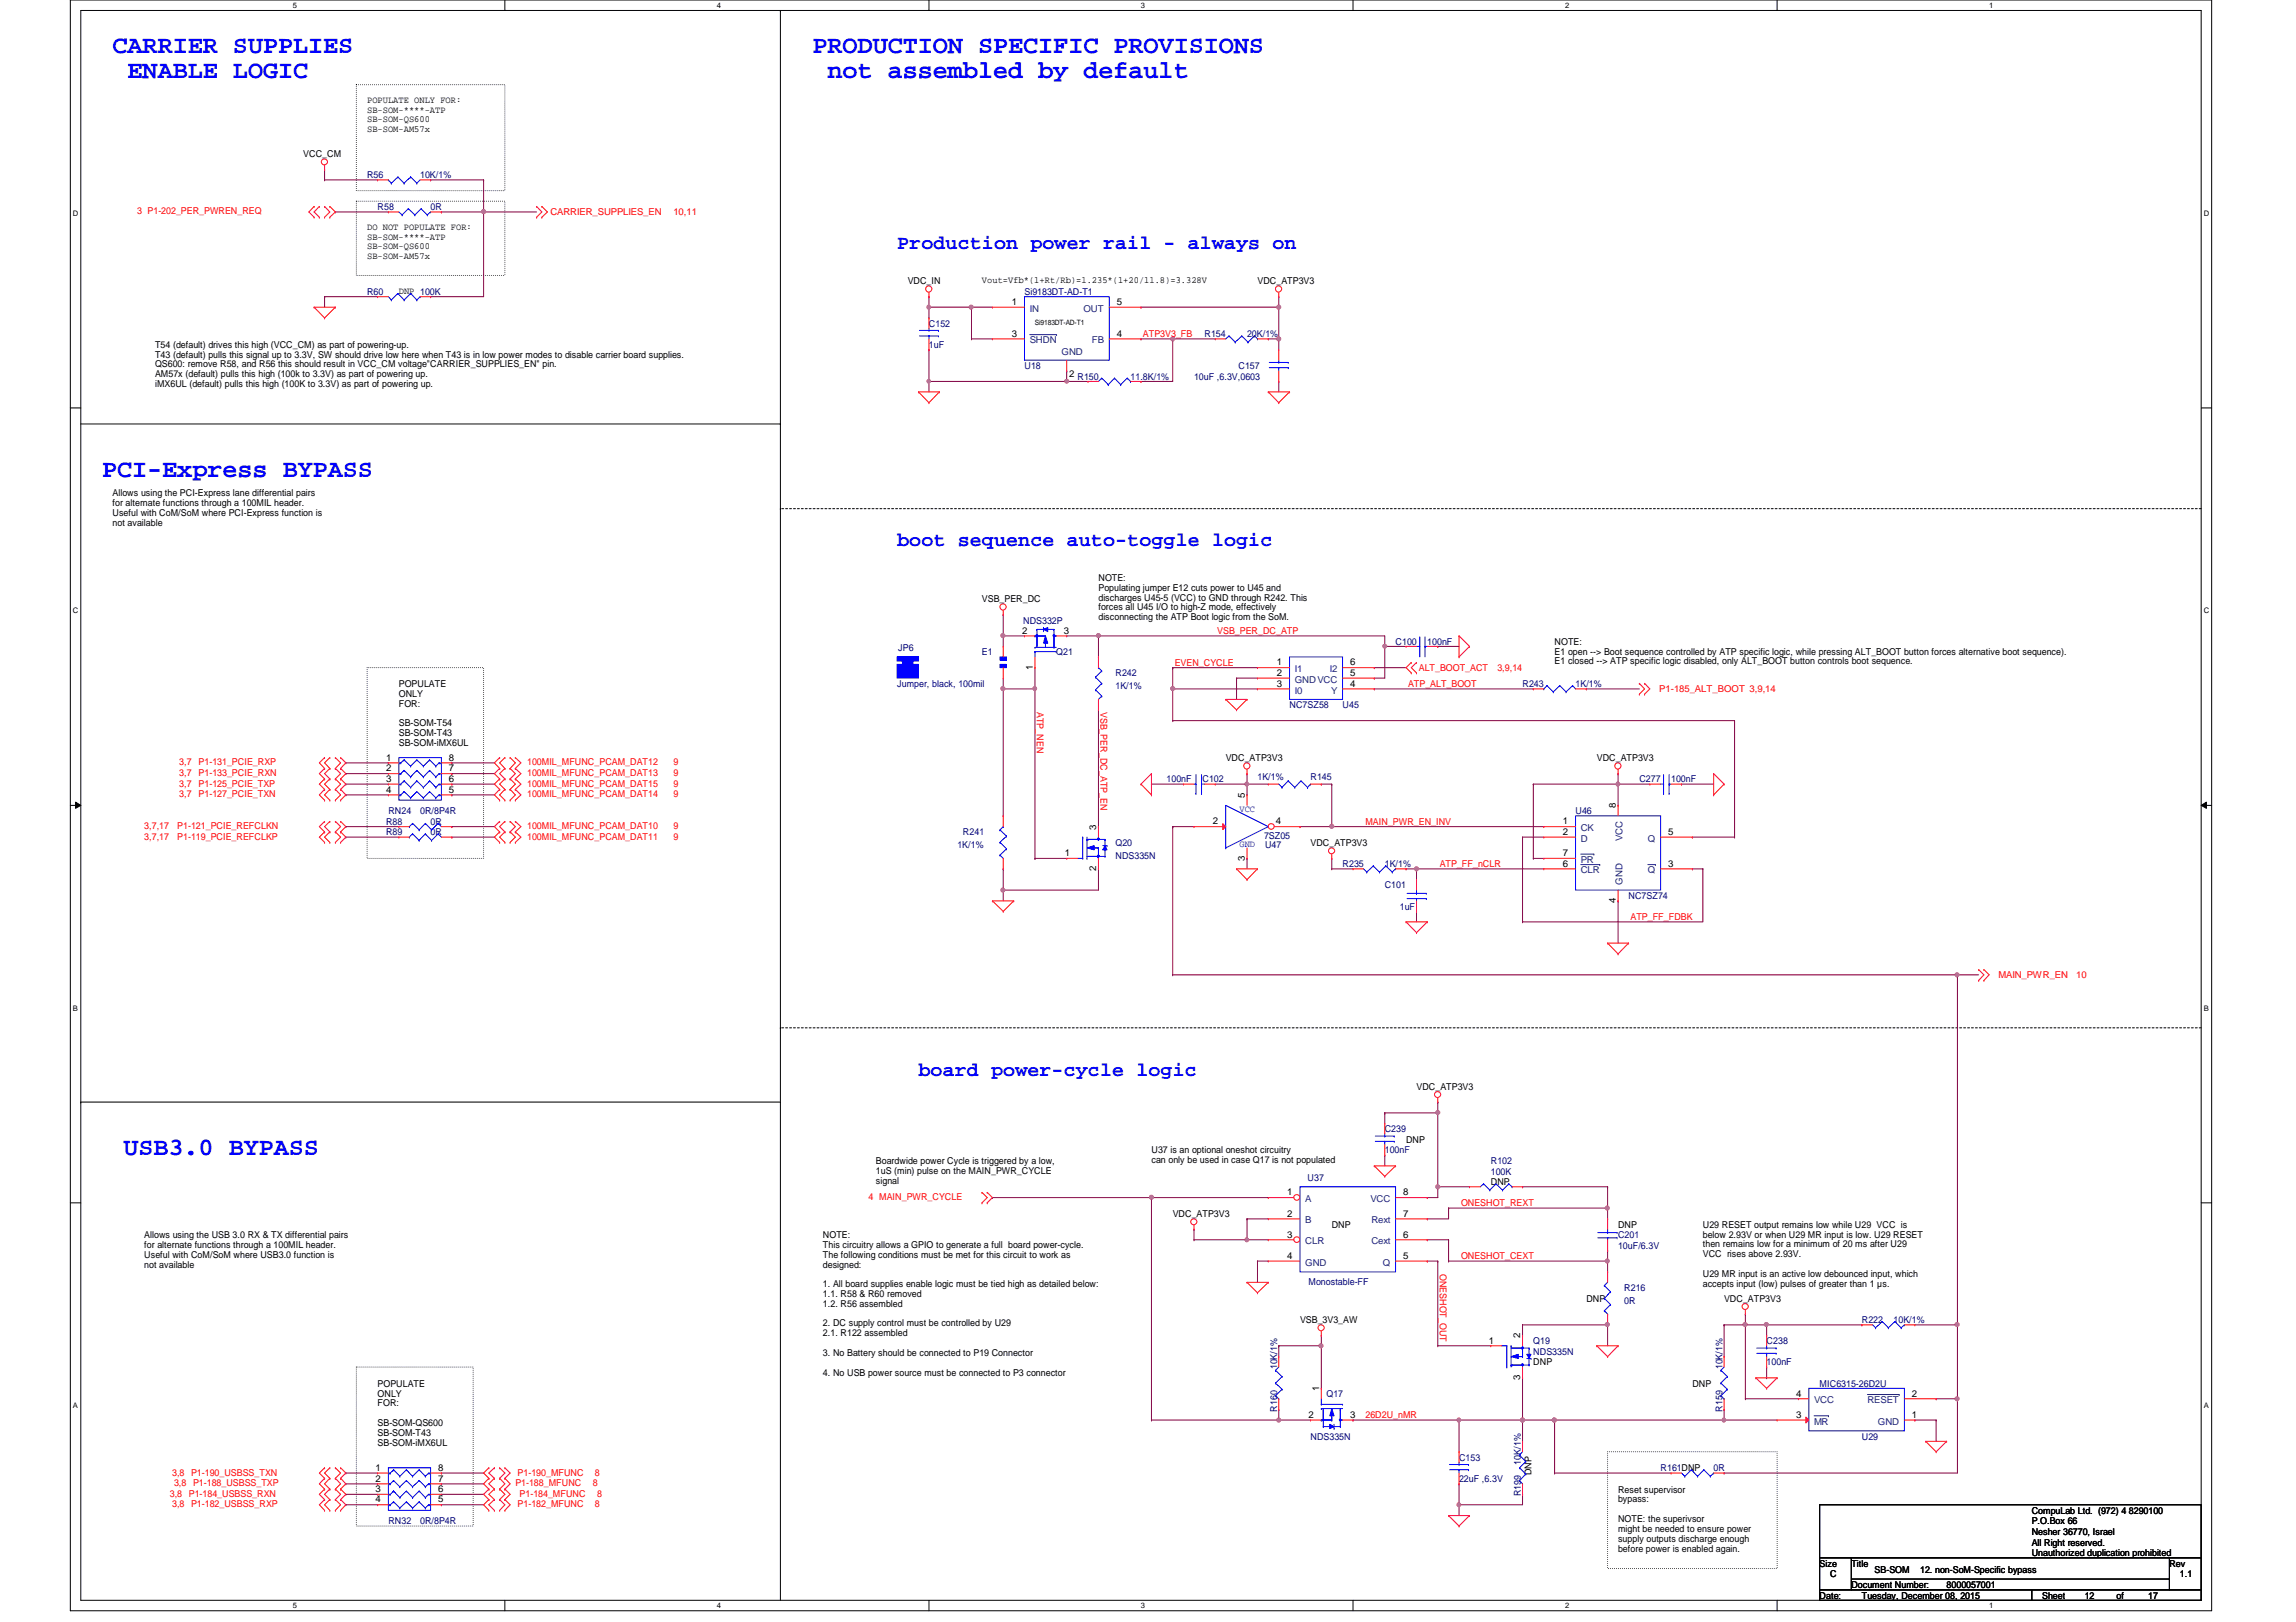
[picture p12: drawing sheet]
<svg xmlns="http://www.w3.org/2000/svg" width="297mm" height="210mm" viewBox="0 0 297 210" stroke-linecap="round" stroke-linejoin="round" font-family="sans-serif">
<defs><g id="words">
<g font-size="3.3" fill="#00f">
<text x="14.6" y="6.8">CARRIER SUPPLIES</text>
<text x="16.5" y="10.1">ENABLE LOGIC</text>
<text x="105.1" y="6.8">PRODUCTION SPECIFIC PROVISIONS</text>
<text x="107.1" y="10.1">not assembled by default</text>
<text x="13.2" y="61.7">PCI-Express BYPASS</text>
<text x="16" y="149.4">USB3.0 BYPASS</text>
</g>
<g font-size="2.6" fill="#00f">
<text x="116.1" y="32.3">Production power rail - always on</text>
<text x="116.1" y="70.7">boot sequence auto-toggle logic</text>
<text x="118.8" y="139.3">board power-cycle logic</text>
</g>
<g font-size="1.2">
<text x="47.5" y="13.3">POPULATE ONLY FOR:</text>
<text x="47.5" y="14.6">SB-SOM-****-ATP</text>
<text x="47.5" y="15.8">SB-SOM-QS600</text>
<text x="47.5" y="17">SB-SOM-AM57x</text>
<text x="39.2" y="20.3">VCC_CM</text>
<text x="47.5" y="29.8">DO NOT POPULATE FOR:</text>
<text x="47.5" y="31">SB-SOM-****-ATP</text>
<text x="47.5" y="32.3">SB-SOM-QS600</text>
<text x="47.5" y="33.5">SB-SOM-AM57x</text>
<text x="51.6" y="38">DNP 100K</text>
<text x="117.4" y="36.8">VDC_IN</text>
<text x="127" y="36.7">Vout=Vfb*(1+Rt/Rb)=1.235*(1+20/11.8)=3.328V</text>
<text x="130.9" y="39.5">1</text>
<text x="144.5" y="39.5">5</text>
<text x="162.7" y="36.8">VDC_ATP3V3</text>
<text x="20.1" y="47.5">QS600: remove R58, and R56 this should result in VCC_CM voltage&quot;CARRIER_SUPPLIES_EN&quot; pin.</text>
<text x="20.1" y="45">T54 (default) drives this high (VCC_CM) as part of powering-up.</text>
<text x="20.1" y="46.3">T43 (default) pulls this signal up to 3.3V, SW should drive low here when T43 is in low power modes to disable carrier board supplies.</text>
<text x="130.9" y="43.6">3</text>
<text x="144.5" y="43.6">4</text>
<text x="20.1" y="48.8">AM57x (default) pulls this high (100k to 3.3V) as part of powering up.</text>
<text x="20.1" y="50.1">iMX6UL (default) pulls this high (100K to 3.3V) as part of powering up.</text>
<text x="138.3" y="48.7">2</text>
<text x="14.6" y="64.2">Allows using the PCI-Express lane differential pairs</text>
<text x="14.6" y="65.5">for alternate functions through a 100MIL header.</text>
<text x="14.6" y="66.8">Useful with CoM/SoM where PCI-Express function is</text>
<text x="14.6" y="68">not available</text>
<text x="127" y="77.9">VSB_PER_DC</text>
<text x="142.1" y="75.2">NOTE:</text>
<text x="142.1" y="76.5">Populating jumper E12 cuts power to U45 and</text>
<text x="142.1" y="77.7">discharges U45-5 (VCC) to GND through R242. This</text>
<text x="132.2" y="82">2</text>
<text x="137.6" y="82">3</text>
<text x="142.1" y="79">forces all U45 I/O to high-Z mode, effectively</text>
<text x="142.1" y="80.3">disconnecting the ATP Boot logic from the SoM.</text>
<text x="201.1" y="83.4">NOTE:</text>
<text x="51.6" y="88.9">POPULATE</text>
<text x="133.6" y="86.7" transform="rotate(-90 133.6 86.7)">1</text>
<text x="165.2" y="86.1">1</text>
<text x="165.2" y="87.5">2</text>
<text x="165.2" y="88.9">3</text>
<text x="174.7" y="86.1">6</text>
<text x="174.7" y="87.5">5</text>
<text x="174.7" y="88.9">4</text>
<text x="201.1" y="84.7">E1 open --&gt; Boot sequence controlled by ATP specific logic, while pressing ALT_BOOT button forces alternative boot sequence).</text>
<text x="201.1" y="86">E1 closed --&gt; ATP specific logic disabled, only ALT_BOOT button controls boot sequence.</text>
<text x="51.6" y="90.2">ONLY</text>
<text x="51.6" y="91.4">FOR:</text>
<text x="51.6" y="94">SB-SOM-T54</text>
<text x="51.6" y="95.2">SB-SOM-T43</text>
<text x="50" y="98.4">1</text>
<text x="50" y="99.8">2</text>
<text x="50" y="101.2">3</text>
<text x="51.6" y="96.5">SB-SOM-iMX6UL</text>
<text x="58.1" y="98.4">8</text>
<text x="58.1" y="99.8">7</text>
<text x="58.1" y="101.2">6</text>
<text x="158.6" y="98.5">VDC_ATP3V3</text>
<text x="206.6" y="98.5">VDC_ATP3V3</text>
<text x="50" y="102.6">4</text>
<text x="58.1" y="102.6">5</text>
<text x="141.8" y="107.4" transform="rotate(-90 141.8 107.4)">3</text>
<text x="156.9" y="106.7">2</text>
<text x="161" y="103.3" transform="rotate(-90 161 103.3)">5</text>
<text x="165.1" y="106.7">4</text>
<text x="202.2" y="106.7">1</text>
<text x="209" y="104.6" transform="rotate(-90 209 104.6)">8</text>
<text x="137.7" y="110.8">1</text>
<text x="141.8" y="112.7" transform="rotate(-90 141.8 112.7)">2</text>
<text x="161" y="111.4" transform="rotate(-90 161 111.4)">3</text>
<text x="169.5" y="109.5">VDC_ATP3V3</text>
<text x="202.2" y="108">2</text>
<text x="202.2" y="112.1">6</text>
<text x="202.2" y="110.8">7</text>
<text x="215.8" y="112.1">3</text>
<text x="215.8" y="108">5</text>
<text x="209" y="116.8" transform="rotate(-90 209 116.8)">4</text>
<text x="183.3" y="141">VDC_ATP3V3</text>
<text x="149" y="149.3">U37 is an optional oneshot circuitry</text>
<text x="181.9" y="147.9">DNP</text>
<text x="113.3" y="150.6">Boardwide power Cycle is triggered by a low,</text>
<text x="113.3" y="151.9">1uS (min) pulse on the MAIN_PWR_CYCLE</text>
<text x="113.3" y="153.2">signal</text>
<text x="149" y="150.5">can only be used in case Q17 is not populated</text>
<text x="166.5" y="154.7">1</text>
<text x="181.5" y="154.7">8</text>
<text x="192.9" y="153.4">DNP</text>
<text x="18.7" y="160.2">Allows using the USB 3.0 RX &amp; TX differential pairs</text>
<text x="18.7" y="161.5">for alternate functions through a 100MIL header.</text>
<text x="106.5" y="160.2">NOTE:</text>
<text x="106.5" y="161.5">This circuitry allows a GPIO to generate a full board power-cycle.</text>
<text x="151.7" y="157.5">VDC_ATP3V3</text>
<text x="166.5" y="157.4">2</text>
<text x="166.5" y="160.1">3</text>
<text x="172.3" y="158.9">DNP</text>
<text x="181.5" y="160.1">6</text>
<text x="181.5" y="157.4">7</text>
<text x="209.3" y="158.9">DNP</text>
<text x="220.3" y="158.9">U29 RESET output remains low while U29 VCC is</text>
<text x="220.3" y="160.1">below 2.93V or when U29 MR input is low. U29 RESET</text>
<text x="220.3" y="161.4">then remains low for a minimum of 20 ms after U29</text>
<text x="18.7" y="162.8">Useful with CoM/SoM where USB3.0 function is</text>
<text x="18.7" y="164">not available</text>
<text x="106.5" y="162.8">The following conditions must be met for this circuit to work as</text>
<text x="106.5" y="164">designed:</text>
<text x="106.5" y="166.6">1. All board supplies enable logic must be tied high as detailed below:</text>
<text x="106.5" y="167.9">1.1. R58 &amp; R60 removed</text>
<text x="166.5" y="162.9">4</text>
<text x="181.5" y="162.9">5</text>
<text x="220.3" y="162.7">VCC rises above 2.93V.</text>
<text x="220.3" y="165.2">U29 MR input is an active low debounced input, which</text>
<text x="220.3" y="166.5">accepts input (low) pulses of greater than 1 µs.</text>
<text x="106.5" y="169.1">1.2. R56 assembled</text>
<text x="106.5" y="171.7">2. DC supply control must be controlled by U29</text>
<text x="106.5" y="172.9">2.1. R122 assembled</text>
<text x="168.2" y="171.2">VSB_3V3_AW</text>
<text x="192.6" y="173.9">1</text>
<text x="196.7" y="173.2" transform="rotate(-90 196.7 173.2)">2</text>
<text x="205.2" y="168.4">DNP</text>
<text x="223.1" y="168.4">VDC_ATP3V3</text>
<text x="48.8" y="179.5">POPULATE</text>
<text x="106.5" y="175.5">3. No Battery should be connected to P19 Connector</text>
<text x="106.5" y="178">4. No USB power source must be connected to P3 connector</text>
<text x="196.7" y="178.6" transform="rotate(-90 196.7 178.6)">3</text>
<text x="198.4" y="176.7">DNP</text>
<text x="218.9" y="179.5">DNP</text>
<text x="48.8" y="180.7">ONLY</text>
<text x="48.8" y="182">FOR:</text>
<text x="48.8" y="184.5">SB-SOM-QS600</text>
<text x="48.8" y="185.8">SB-SOM-T43</text>
<text x="169.3" y="183.5">2</text>
<text x="170.6" y="180" transform="rotate(-90 170.6 180)">1</text>
<text x="174.7" y="183.5">3</text>
<text x="232.4" y="183.5">3</text>
<text x="232.4" y="180.7">4</text>
<text x="247.4" y="183.5">1</text>
<text x="247.4" y="180.7">2</text>
<text x="48.6" y="190.3">1</text>
<text x="48.6" y="191.7">2</text>
<text x="48.8" y="187.1">SB-SOM-iMX6UL</text>
<text x="56.7" y="190.3">8</text>
<text x="56.7" y="191.7">7</text>
<text x="198.1" y="190.9" transform="rotate(-90 198.1 190.9)">DNP</text>
<text x="48.6" y="193.1">3</text>
<text x="48.6" y="194.4">4</text>
<text x="56.7" y="193.1">6</text>
<text x="56.7" y="194.4">5</text>
<text x="209.3" y="193.2">Reset supervisor</text>
<text x="209.3" y="194.4">bypass:</text>
<text x="209.3" y="197">NOTE: the superivsor</text>
<text x="262.8" y="195.9">CompuLab Ltd. (972) 4 8290100</text>
<text x="262.8" y="197.3">P.O.Box 66</text>
<text x="209.3" y="198.2">might be needed to ensure power</text>
<text x="209.3" y="199.5">supply outputs discharge enough</text>
<text x="209.3" y="200.8">before power is enabled again.</text>
<text x="235.4" y="202.7">Size</text>
<text x="239.5" y="202.7">Title</text>
<text x="242.5" y="203.6">SB-SOM</text>
<text x="248.4" y="203.6">12. non-SoM-Specific bypass</text>
<text x="262.8" y="200">All Right reserved.</text>
<text x="262.8" y="201.4">Unauthorized duplication prohibited</text>
<text x="262.8" y="198.6">Nesher 36770, Israel</text>
<text x="280.7" y="202.7">Rev</text>
<text x="235.4" y="206.9">Date:</text>
<text x="236.8" y="204.1">C</text>
<text x="239.5" y="205.5">Document Number:</text>
<text x="240.9" y="206.9">Tuesday, December 08, 2015</text>
<text x="251.8" y="205.5">8000057001</text>
<text x="264.2" y="206.9">Sheet</text>
<text x="269.7" y="206.9">12</text>
<text x="273.8" y="206.9">of</text>
<text x="277.9" y="206.9">17</text>
<text x="282" y="204.1">1.1</text>
</g>
<g font-size="1.2" fill="#000080">
<text x="47.5" y="23.1">R56</text>
<text x="54.4" y="23.1">10K/1%</text>
<text x="48.8" y="27.2">R58</text>
<text x="55.7" y="27.2">0R</text>
<text x="47.5" y="38.1">R60</text>
<text x="132.5" y="38.1">Si9183DT-AD-T1</text>
<text x="120.2" y="42.3">C152</text>
<text x="120.2" y="45">1uF</text>
<text x="132.5" y="47.8">U18</text>
<text x="155.8" y="43.6">R154</text>
<text x="160.2" y="47.8">C157</text>
<text x="161.3" y="43.6">20K/1%</text>
<text x="139.4" y="49.1">R150</text>
<text x="146.3" y="49.1">11.8K/1%</text>
<text x="154.5" y="49.1">10uF ,6.3V,0603</text>
<text x="132.4" y="80.7">NDS332P</text>
<text x="180.5" y="83.4">C100</text>
<text x="184.7" y="83.4">100nF</text>
<text x="116.1" y="88.9">Jumper, black, 100mil</text>
<text x="116.2" y="84.2">JP6</text>
<text x="127" y="84.8">E1</text>
<text x="136.6" y="84.8">Q21</text>
<text x="144.3" y="87.5">R242</text>
<text x="144.3" y="89.2">1K/1%</text>
<text x="197" y="88.9">R243</text>
<text x="203.8" y="88.9">1K/1%</text>
<text x="166.8" y="91.7">NC7SZ58</text>
<text x="173.7" y="91.7">U45</text>
<text x="150.9" y="101.3">100nF</text>
<text x="155.6" y="101.3">C102</text>
<text x="162.7" y="101">1K/1%</text>
<text x="169.5" y="101">R145</text>
<text x="212.1" y="101.3">C277</text>
<text x="216.2" y="101.3">100nF</text>
<text x="50" y="106.7">R88</text>
<text x="50.2" y="105.4">RN24</text>
<text x="54.4" y="105.4">0R/8P4R</text>
<text x="55.7" y="106.7">0R</text>
<text x="203.8" y="105.4">U46</text>
<text x="50" y="108.1">R89</text>
<text x="55.7" y="108.1">0R</text>
<text x="123.9" y="109.8">1K/1%</text>
<text x="124.6" y="108.1">R241</text>
<text x="144.3" y="109.5">Q20</text>
<text x="144.3" y="111.1">NDS335N</text>
<text x="163.5" y="108.5">7SZ05</text>
<text x="163.7" y="109.8">U47</text>
<text x="173.7" y="112.2">R235</text>
<text x="179.2" y="112.2">1K/1%</text>
<text x="179.2" y="115">C101</text>
<text x="181.1" y="117.7">1uF</text>
<text x="210.7" y="116.3">NC7SZ74</text>
<text x="179.2" y="146.5">C239</text>
<text x="179.2" y="149.3">100nF</text>
<text x="169.2" y="152.8">U37</text>
<text x="192.9" y="150.6">R102</text>
<text x="192.9" y="152">100K</text>
<text x="209.3" y="160.2">C201</text>
<text x="209.3" y="161.6">10uF/6.3V</text>
<text x="169.3" y="166.3">Monostable-FF</text>
<text x="210.1" y="167.1">R216</text>
<text x="198.4" y="173.9">Q19</text>
<text x="210.1" y="168.7">0R</text>
<text x="228.6" y="173.9">C238</text>
<text x="240.9" y="171.2">R222</text>
<text x="245" y="171.2">10K/1%</text>
<text x="165.2" y="177.2" transform="rotate(-90 165.2 177.2)">10K/1%</text>
<text x="198.4" y="175.3">NDS335N</text>
<text x="222.8" y="177.2" transform="rotate(-90 222.8 177.2)">10K/1%</text>
<text x="228.6" y="176.7">100nF</text>
<text x="235.4" y="179.5">MIC6315-26D2U</text>
<text x="165.2" y="182.7" transform="rotate(-90 165.2 182.7)">R160</text>
<text x="171.6" y="180.8">Q17</text>
<text x="222.8" y="182.7" transform="rotate(-90 222.8 182.7)">R159</text>
<text x="169.5" y="186.3">NDS335N</text>
<text x="188.8" y="189">C153</text>
<text x="188.8" y="191.8">22uF ,6.3V</text>
<text x="196.8" y="189.5" transform="rotate(-90 196.8 189.5)">10K/1%</text>
<text x="214.8" y="190.4">R161DNP</text>
<text x="221.7" y="190.4">0R</text>
<text x="240.9" y="186.3">U29</text>
<text x="50.2" y="197.3">RN32</text>
<text x="54.4" y="197.3">0R/8P4R</text>
<text x="196.8" y="193.6" transform="rotate(-90 196.8 193.6)">R199</text>
</g>
<g font-size="1.2" fill="#f00">
<text x="17.7" y="27.7">3 P1-202_PER_PWREN_REQ</text>
<text x="71.2" y="27.9">CARRIER_SUPPLIES_EN</text>
<text x="87.1" y="27.9">10,11</text>
<text x="147.9" y="43.6">ATP3V3_FB</text>
<text x="157.5" y="82">VSB_PER_DC_ATP</text>
<text x="152" y="86.1">EVEN_CYCLE</text>
<text x="182.2" y="88.9">ATP_ALT_BOOT</text>
<text x="183.6" y="86.9">ALT_BOOT_ACT</text>
<text x="193.7" y="86.9">3,9,14</text>
<text x="214.7" y="89.6">P1-185_ALT_BOOT 3,9,14</text>
<text x="134.2" y="92.1" transform="rotate(90 134.2 92.1)">ATP_NEN</text>
<text x="142.4" y="92.1" transform="rotate(90 142.4 92.1)">VSB_PER_DC_ATP_EN</text>
<text x="23.2" y="101.8">3,7</text>
<text x="23.2" y="99.1">3,7</text>
<text x="23.2" y="100.4">3,7</text>
<text x="25.7" y="101.8">P1-125_PCIE_TXP</text>
<text x="25.7" y="99.1">P1-131_PCIE_RXP</text>
<text x="25.7" y="100.4">P1-133_PCIE_RXN</text>
<text x="68.2" y="101.8">100MIL_MFUNC_PCAM_DAT15</text>
<text x="68.2" y="100.4">100MIL_MFUNC_PCAM_DAT13</text>
<text x="68.2" y="99.1">100MIL_MFUNC_PCAM_DAT12</text>
<text x="87.1" y="101.8">9</text>
<text x="87.1" y="100.4">9</text>
<text x="87.1" y="99.1">9</text>
<text x="18.7" y="107.3">3,7,17</text>
<text x="22.9" y="107.3">P1-121_PCIE_REFCLKN</text>
<text x="23.2" y="103.2">3,7</text>
<text x="25.7" y="103.2">P1-127_PCIE_TXN</text>
<text x="68.2" y="103.2">100MIL_MFUNC_PCAM_DAT14</text>
<text x="68.2" y="107.3">100MIL_MFUNC_PCAM_DAT10</text>
<text x="87.1" y="103.2">9</text>
<text x="87.1" y="107.3">9</text>
<text x="176.7" y="106.7">MAIN_PWR_EN_INV</text>
<text x="18.7" y="108.7">3,7,17</text>
<text x="22.9" y="108.7">P1-119_PCIE_REFCLKP</text>
<text x="68.2" y="108.7">100MIL_MFUNC_PCAM_DAT11</text>
<text x="87.1" y="108.7">9</text>
<text x="186.3" y="112.2">ATP_FF_nCLR</text>
<text x="210.9" y="119">ATP_FF_FDBK</text>
<text x="258.6" y="126.6">MAIN_PWR_EN</text>
<text x="268.6" y="126.6">10</text>
<text x="112.3" y="155.3">4 MAIN_PWR_CYCLE</text>
<text x="189" y="156.1">ONESHOT_REXT</text>
<text x="186.3" y="164.8" transform="rotate(90 186.3 164.8)">ONESHOT_OUT</text>
<text x="189" y="162.9">ONESHOT_CEXT</text>
<text x="176.7" y="183.5">26D2U_nMR</text>
<text x="22.3" y="191">3,8 P1-190_USBSS_TXN</text>
<text x="67" y="191">P1-190_MFUNC</text>
<text x="77" y="191">8</text>
<text x="22" y="193.7">3,8 P1-184_USBSS_RXN</text>
<text x="22.3" y="195.1">3,8 P1-182_USBSS_RXP</text>
<text x="22.5" y="192.3">3,8 P1-188_USBSS_TXP</text>
<text x="66.7" y="192.3">P1-188_MFUNC</text>
<text x="67" y="195.1">P1-182_MFUNC</text>
<text x="67.2" y="193.7">P1-184_MFUNC</text>
<text x="76.7" y="192.3">8</text>
<text x="77" y="195.1">8</text>
<text x="77.3" y="193.7">8</text>
</g>
<g font-size="1.2" fill="#004080">
<text x="133.2" y="40.3">IN</text>
<text x="140.2" y="40.3">OUT</text>
<text x="133.2" y="44.4">SHDN</text>
<text x="137.3" y="45.9">GND</text>
<text x="141.3" y="44.4">FB</text>
<text x="167.5" y="87">I1</text>
<text x="167.5" y="88.3">GNDVCC</text>
<text x="167.5" y="89.7">I0</text>
<text x="172" y="87">I2</text>
<text x="172.2" y="89.7">Y</text>
<text x="204.5" y="107.6">CK</text>
<text x="204.5" y="108.9">D</text>
<text x="204.5" y="113">CLR</text>
<text x="204.5" y="111.7">PR</text>
<text x="209.9" y="108.9" transform="rotate(-90 209.9 108.9)">VCC</text>
<text x="213.2" y="113">Q</text>
<text x="213.2" y="108.9">Q</text>
<text x="209.9" y="114.5" transform="rotate(-90 209.9 114.5)">GND</text>
<text x="168.9" y="155.6">A</text>
<text x="177.3" y="155.6">VCC</text>
<text x="168.9" y="158.3">B</text>
<text x="168.9" y="161">CLR</text>
<text x="177.4" y="161">Cext</text>
<text x="177.4" y="158.3">Rext</text>
<text x="168.9" y="163.8">GND</text>
<text x="178.9" y="163.8">Q</text>
<text x="234.7" y="184.4">MR</text>
<text x="234.7" y="181.6">VCC</text>
<text x="241.6" y="181.6">RESET</text>
<text x="242.9" y="184.4">GND</text>
</g>
<g font-size="1.2" fill="#00f">
<text x="160.4" y="105.1">VCC</text>
<text x="160.4" y="109.6">GND</text>
</g>
<g font-size="1">
<text x="37.9" y="1">5</text>
<text x="92.7" y="1">4</text>
<text x="147.6" y="1">3</text>
<text x="202.5" y="1">2</text>
<text x="257.3" y="1">1</text>
<text x="9.4" y="27.9">D</text>
<text x="285.1" y="27.9">D</text>
<text x="9.4" y="79.4">C</text>
<text x="285.1" y="79.4">C</text>
<text x="9.4" y="130.8">B</text>
<text x="285.1" y="130.8">B</text>
<text x="9.4" y="182.2">A</text>
<text x="285.1" y="182.2">A</text>
<text x="37.9" y="208.1">5</text>
<text x="92.7" y="208.1">4</text>
<text x="147.6" y="208.1">3</text>
<text x="202.5" y="208.1">2</text>
<text x="257.3" y="208.1">1</text>
</g>
<text font-size=".9" x="133.9" y="42">Si9183DT-AD-T1</text>
</g></defs>
<path d="M9.1 0h277v208.4h-277zM10.5 1.4h274.3v205.7h-274.3z" fill="none" stroke="#000" stroke-width=".13"/>
<g fill="#fff">
<path d="M37.9 .1h.5v1.1h-.5z"/>
<path d="M37.9 207.2h.5v1.1h-.5z"/>
</g>
<path d="M65.3 0v1.4M65.3 207.1v1.3" fill="none" stroke="#000" stroke-width=".13"/>
<g fill="#fff">
<path d="M92.7 .1h.6v1.1h-.6z"/>
<path d="M92.7 207.2h.6v1.1h-.6z"/>
</g>
<path d="M120.2 0v1.4M120.2 207.1v1.3" fill="none" stroke="#000" stroke-width=".13"/>
<g fill="#fff">
<path d="M147.6 .1h.6v1.1h-.6z"/>
<path d="M147.6 207.2h.6v1.1h-.6z"/>
</g>
<path d="M175 0v1.4M175 207.1v1.3" fill="none" stroke="#000" stroke-width=".13"/>
<g fill="#fff">
<path d="M202.5 .1h.5v1.1h-.5z"/>
<path d="M202.5 207.2h.5v1.1h-.5z"/>
</g>
<path d="M229.9 0v1.4M229.9 207.1v1.3" fill="none" stroke="#000" stroke-width=".13"/>
<g fill="#fff">
<path d="M257.3 .1h.6v1.1h-.6z"/>
<path d="M257.3 207.2h.6v1.1h-.6z"/>
<path d="M9.4 27.1h.8v1.1h-.8z"/>
<path d="M285.1 27.1h.7v1.1h-.7z"/>
<path d="M9.4 78.5h.8v1.1h-.8z"/>
<path d="M285.1 78.5h.7v1.1h-.7z"/>
</g>
<path d="M9.1 52.8h1.4M284.8 52.8h1.3" fill="none" stroke="#000" stroke-width=".13"/>
<g fill="#fff">
<path d="M9.4 129.9h.7v1.1h-.7z"/>
<path d="M285.1 129.9h.6v1.1h-.6z"/>
</g>
<path d="M9.1 104.2h1.4M9.8 103.8l.7 .4-.7 .4zM284.8 104.2l.7-.4v.8zM284.8 104.2h1.3" fill="none" stroke="#000" stroke-width=".13"/>
<path d="M9.8 103.8l.7 .4-.7 .4zM284.8 104.2l.7-.4v.8z" fill="#000"/>
<g fill="#fff">
<path d="M9.4 181.4h.7v1.1h-.7z"/>
<path d="M285.1 181.4h.6v1.1h-.6z"/>
</g>
<path d="M101 1.4h.1M101 1.4v205.7M10.5 54.9h90.5M101 54.9h.1M9.1 155.7h1.4M10.5 142.6h.1M10.5 142.6h90.5M284.8 155.7h1.3" fill="none" stroke="#000" stroke-width=".13"/>
<path d="M46.1 11h19.2v13.7h-19.2zM46.1 26h19.2v9.6h-19.2zM47.5 86.4h15.1v24.7h-15.1zM46.1 176.9h15.1v20.6h-15.1zM208 187.9h21.9v15.1h-21.9z" fill="none" stroke="#000" stroke-width=".13" stroke-dasharray="0 .3"/>
<path d="M101 65.8h.1M284.8 65.8h-183.8M101 133h.1M284.8 133h-183.8" fill="none" stroke="#000" stroke-width=".13" stroke-dasharray=".3 .3"/>
<g fill="none" stroke="#800040" stroke-width=".13">
<path d="M42 21.9h.1M42 23.3h.1M42 21.9v1.4M42 23.3h6.8M43.4 27.4h.1M43.4 27.4h6.8M55.7 23.3h.1M55.7 23.3h6.9M62.6 27.4h.1M62.6 27.4v11M44.7 98.7h.1M44.7 98.7h5.5"/>
<path d="M58.5 98.7h.1M58.5 98.7h5.5M44.7 102.9h.1M44.7 101.5h.1M44.7 100.1h.1M44.7 107h.1M44.7 108.3h.1M44.7 102.9h5.5M44.7 101.5h5.5M44.7 100.1h5.5M44.7 108.3h6.9M44.7 107h6.9"/>
<path d="M58.5 100.1h.1M58.5 101.5h.1M58.5 102.9h.1M58.5 108.3h.1M58.5 107h.1M58.5 102.9h5.5M58.5 101.5h5.5M58.5 100.1h5.5M58.5 108.3h5.5M58.5 107h5.5M44.7 194.7h.1M44.7 193.4h.1"/>
<path d="M44.7 192h.1M44.7 190.6h.1M44.7 194.7h4.1M44.7 193.4h4.1M44.7 192h4.1M44.7 190.6h4.1M57.1 194.7h.1M57.1 193.4h.1M57.1 192h.1M57.1 190.6h.1M57.1 194.7h5.5M57.1 193.4h5.5"/>
<path d="M57.1 192h5.5M57.1 190.6h5.5"/>
</g>
<circle cx="62.6" cy="27.4" r=".26" fill="#f0f"/>
<circle cx="62.6" cy="27.4" r=".26" fill="none" stroke="#f0f" stroke-width=".13"/>
<path d="M42 38.4h.1M42 38.4h6.8M42 38.4v1.4M55.7 38.4h.1M55.7 38.4h6.9M57.1 27.4h.1M57.1 27.4h12.3M62.6 27.4h.1" fill="none" stroke="#800040" stroke-width=".13"/>
<circle cx="62.6" cy="27.4" r=".26" fill="#f0f"/>
<circle cx="62.6" cy="27.4" r=".26" fill="none" stroke="#f0f" stroke-width=".13"/>
<path d="M253.2 126.2h.1M253.2 126.2h2.8" fill="none" stroke="#800040" stroke-width=".13"/>
<circle cx="253.2" cy="126.2" r=".26" fill="#f0f"/>
<circle cx="253.2" cy="126.2" r=".26" fill="none" stroke="#f0f" stroke-width=".13"/>
<path d="M225.8 171.4h.1M225.8 171.4v9.6M247.7 183.8h.1M247.7 183.8h2.8M250.5 183.8h.1M250.5 183.8v2.7" fill="none" stroke="#800040" stroke-width=".13"/>
<circle cx="225.8" cy="171.4" r=".26" fill="#f0f"/>
<circle cx="225.8" cy="171.4" r=".26" fill="none" stroke="#f0f" stroke-width=".13"/>
<path d="M120.2 39.8h.1M120.2 38.4h.1M120.2 38.4v2.7M125.7 39.8h.1M125.7 39.8h2.7M125.7 39.8v4.1M125.7 43.9h.1M125.7 43.9h2.7M223.1 183.8h.1M223.1 183.8h6.8M225.8 181h.1M225.8 181h6.9" fill="none" stroke="#800040" stroke-width=".13"/>
<circle cx="125.6" cy="39.8" r=".26" fill="#f0f"/>
<circle cx="125.6" cy="39.8" r=".26" fill="none" stroke="#f0f" stroke-width=".13"/>
<path d="M120.2 39.8h.1M120.2 39.8h5.5" fill="none" stroke="#800040" stroke-width=".13"/>
<path d="M120 39.6l.1-.1 .3 .1-.1 .3-.2 .1-.1-.1z" fill-rule="evenodd" fill="#f0f"/>
<path d="M120 39.6l.1-.1 .3 .1-.1 .3-.2 .1-.1-.1z" fill="none" stroke="#f0f" stroke-width=".13"/>
<path d="M147.6 39.8h.1M147.6 39.8h17.8M165.4 38.4h.1M165.4 39.8h.1M165.4 38.4v5.5M138 48h.1M138 48v1.4" fill="none" stroke="#800040" stroke-width=".13"/>
<circle cx="165.4" cy="43.9" r=".26" fill="#f0f"/>
<circle cx="165.4" cy="43.9" r=".26" fill="none" stroke="#f0f" stroke-width=".13"/>
<circle cx="165.4" cy="39.8" r=".26" fill="#f0f"/>
<circle cx="165.4" cy="39.8" r=".26" fill="none" stroke="#f0f" stroke-width=".13"/>
<path d="M151.7 43.9h.1M151.7 43.9h5.5" fill="none" stroke="#800040" stroke-width=".13"/>
<circle cx="151.7" cy="43.9" r=".26" fill="#f0f"/>
<circle cx="151.7" cy="43.9" r=".26" fill="none" stroke="#f0f" stroke-width=".13"/>
<path d="M138 49.4h.1M138 49.4h2.8M147.6 49.4h.1M151.7 43.9h.1M151.7 43.9v5.5h-4.1" fill="none" stroke="#800040" stroke-width=".13"/>
<circle cx="138" cy="49.3" r=".25" fill="#f0f"/>
<circle cx="138" cy="49.3" r=".25" fill="none" stroke="#f0f" stroke-width=".13"/>
<path d="M120.2 49.4h.1M120.2 49.4v1.3M120.2 49.4h17.8M164.1 43.9h.1M164.1 43.9h1.3M165.4 43.9h.1M165.4 49.4h.1M165.4 43.9v1.4M165.4 49.4v1.3" fill="none" stroke="#800040" stroke-width=".13"/>
<path d="M120 49.2h.3l.1 .1-.1 .2-.2 .1-.1-.1z" fill-rule="evenodd" fill="#f0f"/>
<path d="M120 49.2h.3l.1 .1-.1 .2-.2 .1-.1-.1z" fill="none" stroke="#f0f" stroke-width=".13"/>
<path d="M120.2 45.3h.1M120.2 45.3v4.1M147.6 43.9h.1M147.6 43.9h4.1M170.9 174.2h.1M170.9 174.2v5.5M223.1 171.4h.1M223.1 171.4h2.7M223.1 171.4v4.2M223.1 182.4h.1M223.1 182.4v1.4" fill="none" stroke="#800040" stroke-width=".13"/>
<circle cx="170.9" cy="174.2" r=".26" fill="#f0f"/>
<circle cx="170.9" cy="174.2" r=".26" fill="none" stroke="#f0f" stroke-width=".13"/>
<path d="M165.4 183.8h.1M165.4 183.8h4.1" fill="none" stroke="#800040" stroke-width=".13"/>
<circle cx="165.4" cy="183.8" r=".26" fill="#f0f"/>
<circle cx="165.4" cy="183.8" r=".26" fill="none" stroke="#f0f" stroke-width=".13"/>
<path d="M165.4 174.2h.1M165.4 174.2v1.4M170.9 172.8h.1M170.9 172.8v1.4h-5.5M149 183.8h.1M165.4 182.4h.1M165.4 182.4v1.4h-16.4M188.8 183.8h.1M188.8 194.7h.1M188.8 183.8v4.1M188.8 194.7v1.4" fill="none" stroke="#800040" stroke-width=".13"/>
<path d="M188.6 194.5h.1l.2 .1v.3l-.2 .1-.1-.1z" fill-rule="evenodd" fill="#f0f"/>
<path d="M188.6 194.5h.1l.2 .1v.3l-.2 .1-.1-.1z" fill="none" stroke="#f0f" stroke-width=".13"/>
<path d="M223.1 190.6h.1M253.2 181h.1M253.2 181v9.6h-30.1" fill="none" stroke="#800040" stroke-width=".13"/>
<circle cx="253.2" cy="181" r=".26" fill="#f0f"/>
<circle cx="253.2" cy="181" r=".26" fill="none" stroke="#f0f" stroke-width=".13"/>
<path d="M201.1 190.6h.1M201.1 183.8h.1M201.1 190.6h15.1M201.1 183.8v6.8M250.5 181h.1M250.5 181h2.7" fill="none" stroke="#800040" stroke-width=".13"/>
<circle cx="201.1" cy="183.8" r=".26" fill="#f0f"/>
<circle cx="201.1" cy="183.8" r=".26" fill="none" stroke="#f0f" stroke-width=".13"/>
<path d="M201.1 183.8h22M223.1 183.8h.1" fill="none" stroke="#800040" stroke-width=".13"/>
<circle cx="201.1" cy="183.8" r=".26" fill="#f0f"/>
<circle cx="201.1" cy="183.8" r=".26" fill="none" stroke="#f0f" stroke-width=".13"/>
<path d="M222.9 183.6l.1-.1 .2 .1v.3l-.2 .1-.1-.1z" fill-rule="evenodd" fill="#f0f"/>
<path d="M222.9 183.6l.1-.1 .2 .1v.3l-.2 .1-.1-.1z" fill="none" stroke="#f0f" stroke-width=".13"/>
<path d="M188.8 183.8h.1M188.8 183.8h8.2" fill="none" stroke="#800040" stroke-width=".13"/>
<circle cx="197" cy="183.8" r=".26" fill="#f0f"/>
<circle cx="197" cy="183.8" r=".26" fill="none" stroke="#f0f" stroke-width=".13"/>
<path d="M188.6 183.6l.1-.1 .2 .1v.3l-.2 .1-.1-.1z" fill-rule="evenodd" fill="#f0f"/>
<path d="M188.6 183.6l.1-.1 .2 .1v.3l-.2 .1-.1-.1z" fill="none" stroke="#f0f" stroke-width=".13"/>
<path d="M62.6 23.3h.1M62.6 23.3v4.1M186 144h.1M186 144v9.6M188.8 194.7h.1M188.8 192h.1M188.8 192v2.7M197 183.8h.1M197 193.4h.1M197 183.8v2.7M197 193.4v1.3h-8.2" fill="none" stroke="#800040" stroke-width=".13"/>
<circle cx="186" cy="144" r=".26" fill="#f0f"/>
<circle cx="186" cy="144" r=".26" fill="none" stroke="#f0f" stroke-width=".13"/>
<path d="M184.7 163.2h.1M184.7 163.2h1.3M186 163.2h.1M186 174.2h.1M186 163.2v11M186 174.2h6.9M197 171.4h.1M197 171.4h11M208 171.4h.1M208 171.4v2.8" fill="none" stroke="#800040" stroke-width=".13"/>
<circle cx="207.9" cy="171.4" r=".26" fill="#f0f"/>
<circle cx="207.9" cy="171.4" r=".26" fill="none" stroke="#f0f" stroke-width=".13"/>
<path d="M187.4 156.3h.1M187.4 156.3h20.6M197 153.6h.1M197 153.6h11M184.7 160.4h.1M184.7 160.4h2.7M197 171.4h.1M197 178.3h.1M197 171.4v1.4M197 178.3v5.5" fill="none" stroke="#800040" stroke-width=".13"/>
<circle cx="207.9" cy="156.3" r=".26" fill="#f0f"/>
<circle cx="207.9" cy="156.3" r=".26" fill="none" stroke="#f0f" stroke-width=".13"/>
<path d="M208 156.3h.1M208 153.6h.1M208 153.6v4.1M187.4 160.4h.1M187.4 163.2h.1M187.4 160.4v2.8M187.4 163.2h20.6" fill="none" stroke="#800040" stroke-width=".13"/>
<circle cx="207.9" cy="163.2" r=".26" fill="#f0f"/>
<circle cx="207.9" cy="163.2" r=".26" fill="none" stroke="#f0f" stroke-width=".13"/>
<path d="M186 153.6h.1M186 153.6v1.4M186 153.6h4.1" fill="none" stroke="#800040" stroke-width=".13"/>
<circle cx="186" cy="153.6" r=".26" fill="#f0f"/>
<circle cx="186" cy="153.6" r=".26" fill="none" stroke="#f0f" stroke-width=".13"/>
<path d="M197 183.8h.1M197 183.8h4.1" fill="none" stroke="#800040" stroke-width=".13"/>
<circle cx="197" cy="183.8" r=".26" fill="#f0f"/>
<circle cx="197" cy="183.8" r=".26" fill="none" stroke="#f0f" stroke-width=".13"/>
<path d="M161.3 160.4h.1M161.3 160.4h2.8M162.7 163.2h.1M162.7 163.2h1.4M162.7 163.2v2.7M208 163.2h.1M208 163.2v1.4" fill="none" stroke="#800040" stroke-width=".13"/>
<path d="M161.1 160.3l.2-.1 .2 .1v.3l-.2 .1-.2-.1z" fill-rule="evenodd" fill="#f0f"/>
<path d="M161.1 160.3l.2-.1 .2 .1v.3l-.2 .1-.2-.1z" fill="none" stroke="#f0f" stroke-width=".13"/>
<path d="M149 155h.1M149 155h15.1M154.5 159.1h.1M154.5 159.1v1.3M161.3 157.7h.1M161.3 157.7h2.8M161.3 157.7v2.7h-6.8M154.5 160.4h.1" fill="none" stroke="#800040" stroke-width=".13"/>
<circle cx="149" cy="154.9" r=".26" fill="#f0f"/>
<circle cx="149" cy="154.9" r=".26" fill="none" stroke="#f0f" stroke-width=".13"/>
<g fill="none" stroke="#800040" stroke-width=".13">
<path d="M151.7 89.2h.1M151.7 89.2h11M205.2 89.2h.1M205.2 89.2h6.9M179.2 149.5h.1M179.2 144h.1M179.2 144v1.4M179.2 149.5v1.4M184.7 155h.1M184.7 157.7h.1M184.7 155h1.3M186 142.6h.1"/>
<path d="M186 142.6v1.4h-6.8M187.4 156.3h.1M187.4 156.3v1.4h-2.7M208 161.8h.1M208 161.8v1.4M225.8 171.4h.1M225.8 170.1h.1M225.8 171.4h2.8M225.8 170.1v1.3M228.6 171.4h.1M228.6 178.3h.1M228.6 171.4v1.4"/>
<path d="M228.6 176.9v1.4M175 183.8h.1M175 183.8h13.8"/>
</g>
<circle cx="151.7" cy="89.1" r=".26" fill="#f0f"/>
<circle cx="151.7" cy="89.1" r=".26" fill="none" stroke="#f0f" stroke-width=".13"/>
<g fill="none" stroke="#800040" stroke-width=".13">
<path d="M151.7 86.4h.1M151.7 86.4h11M151.7 86.4v2.8M160 87.8h.1M160 87.8h2.7M160 87.8v2.7M177.8 86.4h.1M177.8 87.8h.1M177.8 86.4h4.1M179.2 83.7h.1M179.2 83.7v4.1h-1.4M151.7 107h.1"/>
<path d="M151.7 107h2.8M161.3 101.5h.1M161.3 111.1h.1M161.3 101.5v1.4M161.3 111.1v1.3M172.3 112.4h.1M172.3 111.1h.1M172.3 107h.1M172.3 112.4h2.7M172.3 111.1v1.3M172.3 107h27.4M181.9 112.4h.1"/>
<path d="M181.9 112.4h1.4M183.3 117.9h.1M183.3 112.4h.1M183.3 112.4v1.4M183.3 117.9v1.4M197 119.3h.1M197 108.3h.1M197 108.3v11M209.3 101.5h.1M209.3 116.6h.1M209.3 101.5v2.7M209.3 116.6v5.4"/>
<path d="M218.9 112.4h.1M218.9 112.4h1.4M220.3 112.4h.1M220.3 112.4v6.9h-23.3"/>
</g>
<circle cx="172.3" cy="106.9" r=".26" fill="#f0f"/>
<circle cx="172.3" cy="106.9" r=".26" fill="none" stroke="#f0f" stroke-width=".13"/>
<path d="M161.3 101.5h.1M161.3 101.5h2.8M170.9 101.5h.1M170.9 101.5h1.4M172.3 101.5h.1M172.3 101.5v5.5" fill="none" stroke="#800040" stroke-width=".13"/>
<path d="M161.1 101.3l.2-.1 .2 .1v.3l-.2 .1-.2-.1z" fill-rule="evenodd" fill="#f0f"/>
<path d="M161.1 101.3l.2-.1 .2 .1v.3l-.2 .1-.2-.1z" fill="none" stroke="#f0f" stroke-width=".13"/>
<g fill="none" stroke="#800040" stroke-width=".13">
<path d="M151.7 93.3h.1M151.7 89.2h.1M151.7 93.3h72.7v15M151.7 89.2v4.1M168.2 107h.1M168.2 107h4.1M197 108.3h.1M197 108.3h2.7M198.4 111.1h.1M198.4 101.5h.1M198.4 111.1h1.3M198.4 101.5v9.6"/>
<path d="M198.4 101.5h10.9M218.9 108.3h.1M218.9 108.3h5.5M224.4 108.3h.1"/>
</g>
<path d="M209.1 101.3l.2-.1 .2 .1v.3l-.2 .1-.2-.1z" fill-rule="evenodd" fill="#f0f"/>
<path d="M209.1 101.3l.2-.1 .2 .1v.3l-.2 .1-.2-.1z" fill="none" stroke="#f0f" stroke-width=".13"/>
<path d="M183.3 112.4h.1M183.3 112.4h16.4M209.3 100.1h.1M209.3 100.1v1.4" fill="none" stroke="#800040" stroke-width=".13"/>
<circle cx="183.3" cy="112.4" r=".26" fill="#f0f"/>
<circle cx="183.3" cy="112.4" r=".26" fill="none" stroke="#f0f" stroke-width=".13"/>
<path d="M253.2 171.4h.1M253.2 171.4v9.6" fill="none" stroke="#800040" stroke-width=".13"/>
<circle cx="253.2" cy="171.4" r=".26" fill="#f0f"/>
<circle cx="253.2" cy="171.4" r=".26" fill="none" stroke="#f0f" stroke-width=".13"/>
<path d="M129.8 79.5h.1M129.8 79.5v2.8M129.8 82.3h.1M129.8 82.3h2.7M151.7 107h.1M151.7 107v19.2M151.7 126.2h.1M151.7 126.2h101.5M128.4 155h.1M128.4 155h20.6M149 155h.1M149 155v28.8" fill="none" stroke="#800040" stroke-width=".13"/>
<circle cx="129.7" cy="82.3" r=".26" fill="#f0f"/>
<circle cx="129.7" cy="82.3" r=".26" fill="none" stroke="#f0f" stroke-width=".13"/>
<path d="M129.8 82.3h.1M129.8 89.2h.1M129.8 82.3v1.4M129.8 87.8v1.4M133.9 89.2h.1M133.9 86.4v2.8M138 82.3h4.1M142.1 82.3h.1M129.8 115.2h.1M129.8 115.2v1.4" fill="none" stroke="#800040" stroke-width=".13"/>
<circle cx="142.1" cy="82.3" r=".26" fill="#f0f"/>
<circle cx="142.1" cy="82.3" r=".26" fill="none" stroke="#f0f" stroke-width=".13"/>
<path d="M129.8 115.2h.1M129.8 115.2h12.3" fill="none" stroke="#800040" stroke-width=".13"/>
<circle cx="129.7" cy="115.2" r=".26" fill="#f0f"/>
<circle cx="129.7" cy="115.2" r=".26" fill="none" stroke="#f0f" stroke-width=".13"/>
<path d="M179.2 83.7h.1M179.2 83.7h2.7M129.8 112.4h.1M129.8 112.4v2.8" fill="none" stroke="#800040" stroke-width=".13"/>
<circle cx="179.2" cy="83.6" r=".25" fill="#f0f"/>
<circle cx="179.2" cy="83.6" r=".25" fill="none" stroke="#f0f" stroke-width=".13"/>
<path d="M129.8 89.2h.1M129.8 89.2v16.4M129.8 89.2h4.1M142.1 82.3h.1M142.1 82.3v2.7M129.8 105.6h.1M133.9 111.1h.1M133.9 111.1h4.1M142.1 112.4h.1M142.1 112.4v2.8" fill="none" stroke="#800040" stroke-width=".13"/>
<path d="M133.7 88.9h.2l.2 .1-.1 .3-.1 .1-.2-.1z" fill-rule="evenodd" fill="#f0f"/>
<path d="M133.7 88.9h.2l.2 .1-.1 .3-.1 .1-.2-.1z" fill="none" stroke="#f0f" stroke-width=".13"/>
<circle cx="129.7" cy="89.1" r=".26" fill="#f0f"/>
<circle cx="129.7" cy="89.1" r=".26" fill="none" stroke="#f0f" stroke-width=".13"/>
<g fill="none" stroke="#800040" stroke-width=".13">
<path d="M133.9 89.2v21.9M142.1 82.3h.1M142.1 82.3h37.1v1.4M142.1 91.9v15.1M177.8 89.2h.1M177.8 89.2h20.6M179.2 83.7h.1M186 83.7h.1M186 83.7h2.8M133.9 111.1h.1M142.1 107h.1M149 101.5h.1"/>
<path d="M149 101.5h4.1M157.2 101.5h4.1M161.3 100.1h.1M161.3 101.5h.1M161.3 100.1v1.4M209.3 101.5h.1M209.3 101.5h4.1M217.5 101.5h.1M217.5 101.5h4.2M228.6 171.4h12.3M240.9 171.4h.1"/>
</g>
<circle cx="228.5" cy="171.4" r=".26" fill="#f0f"/>
<circle cx="228.5" cy="171.4" r=".26" fill="none" stroke="#f0f" stroke-width=".13"/>
<path d="M253.2 126.2h.1M253.2 126.2v45.2M247.7 171.4h5.5M253.2 171.4h.1" fill="none" stroke="#800040" stroke-width=".13"/>
<g fill="none" stroke="#f00" stroke-width=".13">
<path d="M40.6 39.8h.1M40.6 28.1h.1M40.6 26.7h.1M40.6 39.8h2.8M40.6 39.8l1.4 1.3M40.6 26.7l-.6 .7 .6 .7M41.3 26.7h.1M41.3 28.1h.1M41.3 26.7l-.7 .7 .7 .7M42 21.9h.1M42 28.1h.1M42 26.7h.1"/>
<path d="M42 21.4v.5M42 26.7l.7 .7-.7 .7M42.7 28.1h.1M42.7 26.7h.1M42.7 26.7l.7 .7-.7 .7M43.4 39.8h.1M43.4 39.8l-1.4 1.3M50.2 27.4h.1M50.2 27.4h1.4M55.7 27.4h1.4M57.1 27.4h.1M69.4 28.1h.1"/>
<path d="M69.4 26.7h.1M69.4 26.7l.7 .7-.7 .7M70.1 26.7h.1M70.1 28.1h.1M70.1 26.7l.7 .7-.7 .7M120.2 38.4h.1M120.2 37.8v.6M165.4 38.4h.1M165.4 37.8v.6M42 41.1h.1M118.8 50.7h.1M118.8 50.7h2.7"/>
<path d="M118.8 50.7l1.4 1.4M120.2 52.1h.1M121.5 50.7h.1M121.5 50.7l-1.3 1.4M164.1 50.7h.1M164.1 50.7h2.7M164.1 50.7l1.3 1.4M165.4 52.1h.1M166.8 50.7h.1M166.8 50.7l-1.4 1.4M129.8 79.5h.1M129.8 79v.5"/>
<path d="M42 99.4h.1M42 98h.1M42 98l-.7 .7 .7 .7M42 99.4l-.7 .7 .7 .7M42.7 98h.1M42.7 99.4h.1M42.7 98l-.7 .7 .7 .7M42.7 99.4l-.7 .7 .7 .7M43.4 99.4h.1M43.4 98h.1M43.4 98l.7 .7-.7 .7M43.4 99.4l.7 .7-.7 .7"/>
<path d="M44.1 99.4h.1M44.1 98h.1M44.1 98l.6 .7-.6 .7M44.1 99.4l.6 .7-.6 .7M64.6 99.4h.1M64.6 98h.1M64.6 99.4l-.6 .7 .6 .7M64.6 98l-.6 .7 .6 .7M65.3 99.4h.1M65.3 98h.1M65.3 99.4l-.7 .7 .7 .7M65.3 98l-.7 .7 .7 .7"/>
<path d="M66 99.4h.1M66 98h.1M66 99.4l.7 .7-.7 .7M66 98l.7 .7-.7 .7M66.7 99.4h.1M66.7 98h.1M66.7 98l.7 .7-.7 .7M66.7 99.4l.7 .7-.7 .7M158.6 90.5h.1M158.6 90.5h2.7M158.6 90.5l1.4 1.4M160 91.9h.1"/>
<path d="M161.3 90.5h.1M161.3 90.5l-1.3 1.4M161.3 99.6v.5M182.6 85.7h.1M182.6 87.1h.1M182.6 85.7l-.7 .7 .7 .7M183.3 87.1h.1M183.3 85.7h.1M183.3 85.7l-.7 .7 .7 .7M188.8 82.3h.1M188.8 85h.1M188.8 82.3v2.7"/>
<path d="M188.8 82.3l1.3 1.4M190.1 83.7h.1M190.1 83.7l-1.3 1.3M209.3 99.6v.5M212.1 89.8h.1M212.1 88.4h.1M212.1 88.4l.7 .8-.7 .6M212.8 88.4h.1M212.8 89.8h.1M212.8 88.4l.6 .8-.6 .6M42 102.2h.1M42 100.8h.1"/>
<path d="M42 103.5h.1M42 109h.1M42 107.7h.1M42 106.3h.1M42 100.8l-.7 .7 .7 .7M42 102.2l-.7 .7 .7 .6M42 107.7l-.7 .6 .7 .7M42 106.3l-.7 .7 .7 .7M42.7 100.8h.1M42.7 102.2h.1M42.7 103.5h.1M42.7 107.7h.1"/>
<path d="M42.7 109h.1M42.7 106.3h.1M42.7 100.8l-.7 .7 .7 .7M42.7 102.2l-.7 .7 .7 .6M42.7 107.7l-.7 .6 .7 .7M42.7 106.3l-.7 .7 .7 .7M43.4 102.2h.1M43.4 100.8h.1M43.4 103.5h.1M43.4 109h.1M43.4 107.7h.1M43.4 106.3h.1"/>
<path d="M43.4 100.8l.7 .7-.7 .7M43.4 102.2l.7 .7-.7 .6M43.4 107.7l.7 .6-.7 .7M43.4 106.3l.7 .7-.7 .7M44.1 102.2h.1M44.1 100.8h.1M44.1 103.5h.1M44.1 109h.1M44.1 107.7h.1M44.1 106.3h.1M44.1 100.8l.6 .7-.6 .7M44.1 102.2l.6 .7-.6 .6"/>
<path d="M44.1 107.7l.6 .6-.6 .7M44.1 106.3l.6 .7-.6 .7M64.6 103.5h.1M64.6 102.2h.1M64.6 100.8h.1M64.6 107.7h.1M64.6 106.3h.1M64.6 109h.1M64.6 102.2l-.6 .7 .6 .6M64.6 100.8l-.6 .7 .6 .7M64.6 106.3l-.6 .7 .6 .7M64.6 107.7l-.6 .6 .6 .7"/>
<path d="M65.3 103.5h.1M65.3 102.2h.1M65.3 100.8h.1M65.3 107.7h.1M65.3 106.3h.1M65.3 109h.1M65.3 102.2l-.7 .7 .7 .6M65.3 100.8l-.7 .7 .7 .7M65.3 106.3l-.7 .7 .7 .7M65.3 107.7l-.7 .6 .7 .7M66 102.2h.1M66 103.5h.1"/>
<path d="M66 100.8h.1M66 106.3h.1M66 107.7h.1M66 109h.1M66 102.2l.7 .7-.7 .6M66 100.8l.7 .7-.7 .7M66 106.3l.7 .7-.7 .7M66 107.7l.7 .6-.7 .7M66.7 103.5h.1M66.7 102.2h.1M66.7 100.8h.1M66.7 107.7h.1"/>
<path d="M66.7 106.3h.1M66.7 109h.1M66.7 102.2l.7 .7-.7 .6M66.7 100.8l.7 .7-.7 .7M66.7 106.3l.7 .7-.7 .7M66.7 107.7l.7 .6-.7 .7M128.4 116.6h.1M128.4 116.6h2.7M128.4 116.6l1.4 1.3M129.8 117.9h.1M131.1 116.6h.1M131.1 116.6l-1.3 1.3"/>
<path d="M147.6 101.5h.1M147.6 101.5l1.4 1.4M149 100.1h.1M149 102.9h.1M149 100.1v2.8M149 100.1l-1.4 1.4M160 112.4h.1M160 112.4h2.7M160 112.4l1.3 1.4M161.3 113.8h.1M161.3 100.1h.1M162.7 112.4h.1"/>
<path d="M162.7 112.4l-1.4 1.4M172.3 111.1h.1M172.3 110.5v.6M175 112.4h.1M175 112.4h1.4M180.5 112.4h1.4M181.9 119.3h.1M181.9 112.4h.1M181.9 119.3h2.8M181.9 119.3l1.4 1.4M183.3 117.9h.1M183.3 113.8h.1"/>
<path d="M183.3 113.8v1.4M183.3 116.6v1.3M184.7 119.3h.1M184.7 119.3l-1.4 1.4M209.3 100.1h.1M213.4 101.5h.1M213.4 101.5h1.4M216.2 101.5h1.3M217.5 101.5h.1M221.7 100.1h.1M221.7 102.9h.1M221.7 100.1v2.8"/>
<path d="M221.7 100.1l1.4 1.4M223.1 101.5h.1M223.1 101.5l-1.4 1.4M183.3 120.7h.1M208 122h.1M208 122h2.7M208 122l1.3 1.4M209.3 123.4h.1M210.7 122h.1M210.7 122l-1.4 1.4M256 125.5h.1M256 126.9h.1"/>
<path d="M256 125.5l.7 .7-.7 .7M256.7 125.5h.1M256.7 126.9h.1M256.7 125.5l.6 .7-.6 .7M127 155.7h.1M127 154.3h.1M127 154.3l.7 .7-.7 .7M127.7 154.3h.1M127.7 155.7h.1M127.7 154.3l.7 .7-.7 .7M154.5 159.1h.1M154.5 158.5v.6"/>
<path d="M177.8 150.9h.1M177.8 150.9h2.7M177.8 150.9l1.4 1.3M179.2 152.2h.1M180.5 150.9h.1M180.5 150.9l-1.3 1.3M186 142.6h.1M186 142.1v.5M161.3 165.9h.1M161.3 165.9h2.8M161.3 165.9l1.4 1.4M162.7 167.3h.1"/>
<path d="M164.1 165.9h.1M164.1 165.9l-1.4 1.4M165.4 175.6h.1M165.4 175.6v1.3M170.9 172.8h.1M170.9 172.3v.5M206.6 174.2h.1M206.6 174.2h2.7M206.6 174.2l1.4 1.4M208 175.6h.1M209.3 174.2h.1M209.3 174.2l-1.3 1.4"/>
<path d="M225.8 170.1h.1M225.8 169.5v.6M227.2 178.3h.1M227.2 178.3h2.7M227.2 178.3l1.4 1.4M228.6 179.7h.1M229.9 178.3h.1M229.9 178.3l-1.3 1.4M42 195.5h.1M42 194.1h.1M42 192.7h.1M42 191.3h.1"/>
<path d="M42 189.9h.1M42 194.1l-.7 .6 .7 .8M42 192.7l-.7 .7 .7 .7M42 191.3l-.7 .7 .7 .7M42 189.9l-.7 .7 .7 .7M42.7 194.1h.1M42.7 195.5h.1M42.7 192.7h.1M42.7 191.3h.1M42.7 189.9h.1M42.7 194.1l-.7 .6 .7 .8M42.7 189.9l-.7 .7 .7 .7"/>
<path d="M42.7 192.7l-.7 .7 .7 .7M42.7 191.3l-.7 .7 .7 .7M43.4 195.5h.1M43.4 194.1h.1M43.4 192.7h.1M43.4 191.3h.1M43.4 189.9h.1M43.4 194.1l.7 .6-.7 .8M43.4 192.7l.7 .7-.7 .7M43.4 189.9l.7 .7-.7 .7M43.4 191.3l.7 .7-.7 .7M44.1 195.5h.1"/>
<path d="M44.1 194.1h.1M44.1 192.7h.1M44.1 191.3h.1M44.1 189.9h.1M44.1 194.1l.6 .6-.6 .8M44.1 192.7l.6 .7-.6 .7M44.1 189.9l.6 .7-.6 .7M44.1 191.3l.6 .7-.6 .7M63.2 195.5h.1M63.2 194.1h.1M63.2 192.7h.1M63.2 191.3h.1"/>
<path d="M63.2 189.9h.1M63.2 194.1l-.6 .6 .6 .8M63.2 192.7l-.6 .7 .6 .7M63.2 189.9l-.6 .7 .6 .7M63.2 191.3l-.6 .7 .6 .7M64 195.5h.1M64 194.1h.1M64 192.7h.1M64 191.3h.1M64 189.9h.1M64 194.1l-.8 .6 .8 .8M64 192.7l-.8 .7 .8 .7"/>
<path d="M64 191.3l-.8 .7 .8 .7M64 189.9l-.8 .7 .8 .7M64.6 194.1h.1M64.6 195.5h.1M64.6 192.7h.1M64.6 191.3h.1M64.6 189.9h.1M64.6 194.1l.7 .6-.7 .8M64.6 189.9l.7 .7-.7 .7M64.6 192.7l.7 .7-.7 .7M64.6 191.3l.7 .7-.7 .7M65.3 195.5h.1"/>
<path d="M65.3 194.1h.1M65.3 192.7h.1M65.3 191.3h.1M65.3 189.9h.1M65.3 194.1l.7 .6-.7 .8M65.3 192.7l.7 .7-.7 .7M65.3 191.3l.7 .7-.7 .7M65.3 189.9l.7 .7-.7 .7M165.4 182.4h.1M165.4 181v1.4M187.4 196.1h.1M187.4 196.1h2.7"/>
<path d="M187.4 196.1l1.4 1.4M188.8 197.5h.1M190.1 196.1h.1M190.1 196.1l-1.3 1.4M197 186.5h.1M197 193.4h.1M197 186.5v1.4M197 192v1.4M249.1 186.5h.1M249.1 186.5h2.7M249.1 186.5l1.4 1.4M250.5 187.9h.1"/>
<path d="M251.8 186.5h.1M251.8 186.5l-1.3 1.4"/>
<circle cx="42" cy="21" r=".39"/>
<circle cx="120.2" cy="37.4" r=".4"/>
<circle cx="165.4" cy="37.4" r=".4"/>
<circle cx="129.8" cy="78.5" r=".4"/>
<circle cx="161.3" cy="99.1" r=".4"/>
<circle cx="209.3" cy="99.1" r=".4"/>
<circle cx="172.3" cy="110.1" r=".39"/>
<circle cx="154.5" cy="158.1" r=".39"/>
<circle cx="186" cy="141.6" r=".39"/>
<circle cx="170.9" cy="171.8" r=".39"/>
<circle cx="225.8" cy="169.1" r=".39"/>
</g>
<path d="M235.4 194.7h49.4v6.9h-49.4zM235.4 201.6h4.1v4.1h-4.1zM235.4 205.7h27.4v1.4h-27.4zM239.5 201.6h41.2v4.1h-41.2zM239.5 204.3h41.2M262.8 205.7h22v1.4h-22zM280.7 201.6h4.1v4.1h-4.1zM280.7 204.3h.1" fill="none" stroke="#000" stroke-width=".13"/>
<g fill="none" stroke="#00f" stroke-width=".13">
<path d="M51.6 27.4l.4 .4M52 27.8h.1M52.8 27h.1M52.8 27l-.8 .8M52.8 27l.9 .8M53.7 27.8h.1M54.5 27h.1M54.5 27l-.8 .8M54.5 27l.8 .8M55.3 27.8h.1M55.7 27.4h.1M55.7 27.4l-.4 .4"/>
<path d="M176.4 112.4l.4 .5M176.8 112.9h.1M177.7 112.1h.1M177.7 112.1l-.9 .8M177.7 112.1l.8 .8M178.5 112.9h.1M179.3 112.1h.1M179.3 112.1l-.8 .8M179.3 112.1l.8 .8M180.1 112.9h.1M180.5 112.4h.1M180.5 112.4l-.4 .5"/>
<path d="M182 115.6h2.5M182 116.3h2.5M183.3 116.3h.1M183.3 115.6h.1M183.3 115.2v.4M183.3 116.3v.3M184.5 115.6h.1M184.5 116.3h.1M214.8 101.5h.4M215.2 102.7h.1M215.2 101.5h.1M215.2 100.2v2.5"/>
<path d="M215.9 101.5h.1M215.9 102.7h.1M215.9 101.5h.3M215.9 100.2v2.5M168.2 153.6h12.3v11h-12.3zM165 177.3h.1M165 179h.1M165 177.3l.9 .8M165 179l.9 .8M165.4 176.9l-.4 .4M165.9 178.1h.1M165.9 179.8h.1"/>
<path d="M165.9 178.1l-.9 .9M165.9 179.8l-.9 .8M165 180.6h.1M165 180.6l.4 .4M165.4 181h.1M196.6 188.3h.1M196.6 189.9h.1M196.6 191.6h.1M196.6 191.6l.4 .4M196.6 188.3l.8 .8M196.6 189.9l.8 .9M197 192h.1"/>
<path d="M197 187.9l-.4 .4M197.4 189.1h.1M197.4 190.8h.1M197.4 189.1l-.8 .8M197.4 190.8l-.8 .8"/>
</g>
<circle cx="167.8" cy="155" r=".37" fill="#fff"/>
<g fill="none" stroke="#f00" stroke-width=".13">
<path d="M164.1 155h.1M164.1 157.7h.1M164.1 155h3.3M164.1 157.7h4.1"/>
<circle cx="167.8" cy="155" r=".37"/>
</g>
<circle cx="167.8" cy="160.4" r=".37" fill="#fff"/>
<g fill="none" stroke="#f00" stroke-width=".13">
<path d="M48.8 23.3h.1M48.8 23.3h1.4M54.4 23.3h1.3M55.7 23.3h.1M120.2 41.1h.1M120.2 45.3h.1M120.2 41.1v1.4M120.2 43.9v1.4M165.4 45.3h.1M165.4 49.4h.1M165.4 45.3v1.3M165.4 48v1.4"/>
<path d="M198.4 89.2h.1M198.4 89.2h1.3M203.8 89.2h1.4M205.2 89.2h.1M51.6 108.3h.1M51.6 108.3h1.4M57.1 108.3h1.4M58.5 108.3h.1M164.1 101.5h.1M164.1 101.5h1.3M169.5 101.5h1.4M170.9 101.5h.1"/>
<path d="M180.5 157.7h4.2M180.5 155h4.2M184.7 157.7h.1M184.7 155h.1M164.1 160.4h.1M164.1 163.2h.1M164.1 160.4h3.3M164.1 163.2h4.1M180.5 160.4h4.2M180.5 163.2h4.2M184.7 163.2h.1M184.7 160.4h.1"/>
<path d="M208 164.6h.1M208 171.4h.1M208 164.6v1.3M208 170.1v1.3M228.6 176.9h.1M228.6 172.8h.1M228.6 172.8v1.4M228.6 175.6v1.3M48.8 190.6h.1M48.8 192h.1M48.8 193.4h.1M48.8 194.7h.1"/>
<path d="M48.8 190.6h1.4M48.8 192h1.4M48.8 193.4h1.4M48.8 194.7h1.4M55.7 190.6h1.4M55.7 192h1.4M55.7 193.4h1.4M55.7 194.7h1.4M57.1 190.6h.1M57.1 192h.1M57.1 193.4h.1M57.1 194.7h.1"/>
<path d="M188.8 187.9h.1M188.8 192h.1M188.8 187.9v1.4M188.8 190.6v1.4M216.2 190.6h.1M216.2 190.6h1.3M221.7 190.6h1.4M223.1 190.6h.1M246.4 183.8h1.3M247.7 183.8h.1"/>
<circle cx="167.8" cy="160.4" r=".37"/>
</g>
<g fill="none" stroke="#00f" stroke-width=".13">
<path d="M50.2 23.3h.1M50.2 23.3l.4 .4M50.6 23.7h.1M51.5 22.9h.1M51.5 22.9l.8 .8M51.5 22.9l-.9 .8M52.3 23.7h.1M53.1 22.9h.1M53.1 22.9l.8 .8M53.1 22.9l-.8 .8M53.9 23.7h.1M54.4 23.3l-.5 .4"/>
<path d="M119 43.5h2.4M119 42.8h2.4M120.2 42.8h.1M120.2 43.5h.1M120.2 42.5v.3M120.2 43.5v.4M121.4 43.5h.1M121.4 42.8h.1M164.2 47.6h2.5M164.2 46.9h2.5M165.4 46.9h.1M165.4 47.6h.1"/>
<path d="M165.4 46.6v.3M165.4 47.6v.4M166.7 47.6h.1M166.7 46.9h.1M199.7 89.2h.1M200.1 88.7h.1M200.1 88.7l-.4 .5M200.1 88.7l.9 .8M201 89.5h.1M201.8 88.7h.1M201.8 88.7l.8 .8M201.8 88.7l-.8 .8"/>
<path d="M202.6 89.5h.1M203.5 88.7h.1M203.5 88.7l.3 .5M203.5 88.7l-.9 .8M53 108.3h.1M53.4 107.9h.1M53.4 107.9l.8 .9M53.4 107.9l-.4 .4M54.2 108.8h.1M55 107.9h.1M55 107.9l.8 .9M55 107.9l-.8 .9"/>
<path d="M55.8 108.8h.1M56.7 107.9h.1M56.7 107.9l.4 .4M56.7 107.9l-.9 .9M165.4 101.5l.5 .4M165.9 101.9h.1M166.7 101h.1M166.7 101l-.8 .9M166.7 101l.8 .9M167.5 101.9h.1M168.3 101h.1M168.3 101l-.8 .9"/>
<path d="M168.3 101l.9 .9M169.2 101.9h.1M169.5 101.5h.1M169.5 101.5l-.3 .4M207.6 166.4h.1M207.6 168h.1M207.6 169.6h.1M207.6 166.4l.8 .8M207.6 168l.8 .8M207.6 169.6l.4 .5M208 170.1h.1M208 165.9l-.4 .5"/>
<path d="M208.4 167.2h.1M208.4 168.8h.1M208.4 167.2l-.8 .8M208.4 168.8l-.8 .8M227.3 175.1h2.5M227.3 174.5h2.5M228.6 174.5h.1M228.6 175.1h.1M228.6 174.2v.3M228.6 175.1v.5M229.8 175.1h.1M229.8 174.5h.1"/>
<path d="M234 179.7h12.4v5.5h-12.4zM50.2 189.9h5.5v5.6h-5.5zM50.4 190.6h.1M50.4 192h.1M50.4 193.4h.1M50.4 194.7h.1M50.5 190.6h.1M50.5 192h.1M50.5 193.4h.1M50.5 194.7h.1M50.9 190.2h.1M50.9 191.6h.1"/>
<path d="M50.9 193h.1M50.9 194.4h.1M50.9 190.2l.8 .9M50.9 190.2l-.1 .2M50.9 190.2l-.4 .4M50.9 191.6l.8 .8M50.9 191.6l-.4 .4M50.9 193l.8 .8M50.9 193l-.1 .1M50.9 193l-.4 .4M50.9 194.4l.8 .8M50.9 194.4l-.1 .1"/>
<path d="M50.9 194.4l-.4 .3M51.7 191.1h.1M51.7 192.4h.1M51.7 193.8h.1M51.7 195.2h.1M52.6 190.2h.1M52.6 191.6h.1M52.6 193h.1M52.6 194.4h.1M52.6 190.2l-.9 .9M52.6 190.2l.8 .9M52.6 191.6l-.9 .8"/>
<path d="M52.6 191.6l.8 .8M52.6 193l-.9 .8M52.6 193l.8 .8M52.6 194.4l-.9 .8M52.6 194.4l.8 .8M53.4 191.1h.1M53.4 192.4h.1M53.4 193.8h.1M53.4 195.2h.1M54.2 190.2h.1M54.2 191.6h.1M54.2 193h.1"/>
<path d="M54.2 194.4h.1M54.2 190.2l-.8 .9M54.2 190.2l.8 .9M54.2 191.6l-.8 .8M54.2 191.6l.8 .8M54.2 193l-.8 .8M54.2 193l.8 .8M54.2 194.4l-.8 .8M54.2 194.4l.8 .8M55 191.1h.1M55 192.4h.1M55 193.8h.1"/>
<path d="M55 195.2h.1M55.5 190.6h.1M55.5 192h.1M55.5 193.4h.1M55.5 194.7h.1M55.5 190.6l-.5 .5M55.5 192l-.5 .4M55.5 193.4l-.5 .4M55.5 194.7l-.5 .5M55.6 190.6h.1M55.6 192h.1M55.6 193.4h.1"/>
<path d="M55.6 194.7h.1M187.5 190.2h2.5M187.5 189.5h2.5M188.8 189.5h.1M188.8 190.2h.1M188.8 189.3v.2M188.8 190.2v.4M190 190.2h.1M190 189.5h.1M217.5 190.6l.5 .5M218 191.1h.1M218.8 190.2h.1"/>
<path d="M218.8 190.2l-.8 .9M218.8 190.2l.8 .9M219.6 191.1h.1M220.4 190.2h.1M220.4 190.2l-.8 .9M220.4 190.2l.9 .9M221.3 191.1h.1M221.7 190.6h.1M221.7 190.6l-.4 .5"/>
</g>
<path d="M233.6 183.4l.4 .4-.4 .3z" fill="#f00"/>
<path d="M229.9 183.8h.1M229.9 183.8h4.1M232.7 181h.1M232.7 181h1.3M233.6 183.4l.4 .4-.4 .3zM246.4 181h4.1M250.5 181h.1" fill="none" stroke="#f00" stroke-width=".13"/>
<path d="M234.7 183.2h1.9M236.6 183.2h.1M241.6 180.5h4.1M245.7 180.5h.1" fill="none" stroke="#004080" stroke-width=".13"/>
<g fill="none" stroke="#00f" stroke-width=".13">
<path d="M139.4 111.1h.7M140.1 111.1h.1M140.1 108.3h.1M140.1 108.3v2.8M140.6 108.6h.1M140.6 108.6h1.5M140.6 110.8h1.5M140.8 108.6h.1M141.3 109.7h.8M142 110.8h.1M142.1 108.6h.1M142.1 109.7h.1"/>
<path d="M142.1 111.1h.1M142.1 110.8h.1M142.1 108.3v.3M142.1 109.7v1.4"/>
</g>
<path d="M140.6 109.7l1-.3v.6z" fill="#00f"/>
<path d="M140.6 109.7l1-.3v.6zM140.6 111.1h.1M140.6 108.3v2.8" fill="none" stroke="#00f" stroke-width=".13"/>
<path d="M143 109.4l.2 .6h-.5z" fill="#00f"/>
<path d="M142.1 108.6h.1M142.1 110.8h.9M142.1 108.6h.9M142.7 109.4h.5M143 109.4l.2 .6h-.5zM143 110.8h.1M143 108.6h.1M143 108.6v2.2M143.2 109.4h.1" fill="none" stroke="#00f" stroke-width=".13"/>
<path d="M142 110.7h.2v.2h-.2z" fill-rule="evenodd" fill="#00f"/>
<path d="M142 110.7h.2v.2h-.2z" fill="none" stroke="#00f" stroke-width=".13"/>
<path d="M142 108.5h.2v.2h-.2z" fill-rule="evenodd" fill="#00f"/>
<path d="M142 108.5h.2v.2h-.2zM154.5 101.5h.2M154.7 101.5h.1M154.7 102.7h.1M154.7 100.2v2.5M155.4 102.7h.1M155.4 101.5h.1M155.4 101.5h.4M155.4 100.2v2.5" fill="none" stroke="#00f" stroke-width=".13"/>
<path d="M138 111.1h.1M138 111.1h1.4M142.1 107h.1M142.1 112.4h.1M142.1 107v1.3M142.1 111.1v1.3M153.1 101.5h.1M153.1 101.5h1.4M155.8 101.5h1.4M157.2 101.5h.1" fill="none" stroke="#f00" stroke-width=".13"/>
<path d="M129.4 86h.8v.4h-.8z" fill-rule="evenodd" fill="#00f"/>
<path d="M129.4 86h.8v.4h-.8z" fill="none" stroke="#00f" stroke-width=".13"/>
<path d="M129.4 85h.8v.4h-.8z" fill-rule="evenodd" fill="#00f"/>
<g fill="none" stroke="#00f" stroke-width=".13">
<path d="M50.2 38.4l.4 .4M50.6 38.8h.1M51.5 38h.1M51.5 38l-.9 .8M51.5 38l.8 .8M52.3 38.8h.1M53.1 38h.1M53.1 38l-.8 .8M53.1 38l.8 .8M53.9 38.8h.1M54.4 38.4h.1M54.4 38.4l-.5 .4"/>
<path d="M129.4 85h.8v.4h-.8zM133.9 82.3h.1M133.9 84.3h.1M133.9 82.3h1.4M133.9 84.3v.7M133.9 84.3h2.7M134.2 82.4h.1M134.2 82.3h.1M134.2 82.3v1.5M136.4 82.3h.1M136.4 83.7h.1M136.4 83.8h.1"/>
<path d="M136.4 82.3h.2M136.4 82.3v1.5M136.6 84.3h.1"/>
</g>
<path d="M48.8 38.4h.1M48.8 38.4h1.4M54.4 38.4h1.3M55.7 38.4h.1M129.8 87.8h.1M129.8 83.7h.1M129.8 83.7v1.3M129.8 86.4v1.4" fill="none" stroke="#f00" stroke-width=".13"/>
<path d="M135.3 82.3l.2 .9h-.5z" fill="#00f"/>
<path d="M133.9 83.8h.1M133.9 83.8h2.7M135.3 82.3l.2 .9h-.5z" fill="none" stroke="#00f" stroke-width=".13"/>
<path d="M135 81.4l.5-.2v.5z" fill="#00f"/>
<path d="M134.2 81.4h.1M134.2 81.4v.9M134.2 81.4h2.2M135 81.4l.5-.2v.5zM135 81.2h.1M135 81.2v.5M136.4 81.4h.1M136.4 82.3h.1M136.4 81.4v.9" fill="none" stroke="#00f" stroke-width=".13"/>
<path d="M134.1 82.2h.1v.1h-.1z" fill-rule="evenodd" fill="#00f"/>
<path d="M134.1 82.2h.1v.1h-.1z" fill="none" stroke="#00f" stroke-width=".13"/>
<path d="M136.3 82.2h.1v.1h-.1z" fill-rule="evenodd" fill="#00f"/>
<path d="M135.3 82.4h.1M135.3 82.4v1.4M136.3 82.2h.1v.1h-.1zM158.6 104.2h.1M158.6 109.7h.1M158.6 104.2l5.5 2.8M158.6 104.2v5.5M164.1 107h.1M164.1 107l-5.5 2.7" fill="none" stroke="#00f" stroke-width=".13"/>
<path d="M132.5 82.3h.1M132.5 82.3h1.4M133.9 86.4h.1M133.9 85v1.4M136.6 82.3h1.4M138 82.3h.1" fill="none" stroke="#f00" stroke-width=".13"/>
<circle cx="164.5" cy="106.9" r=".37" fill="#fff"/>
<g fill="none" stroke="#f00" stroke-width=".13">
<path d="M164.9 107h3.3M168.2 107h.1"/>
<circle cx="164.5" cy="106.9" r=".37"/>
</g>
<path d="M158.2 106.6l.4 .4-.4 .4z" fill="#f00"/>
<g fill="none" stroke="#f00" stroke-width=".13">
<path d="M128.4 39.8h.1M128.4 39.8h4.1M143.5 39.8h4.1M147.6 39.8h.1M128.4 43.9h.1M128.4 43.9h4.1M138 48h.1M138 46.6v1.4M143.5 43.9h4.1M147.6 43.9h.1M181.9 83.7h.1M181.9 83.7h1.4"/>
<path d="M184.7 83.7h1.3M186 83.7h.1M154.5 107h.1M154.5 107h4.1M158.2 106.6l.4 .4-.4 .4zM161.3 111.1h.1M161.3 102.9h.1M161.3 102.9v1.3M161.3 109.7v1.4M190.1 153.6h.1M190.1 153.6h1.4M195.6 153.6h1.4"/>
<path d="M197 153.6h.1"/>
</g>
<g fill="none" stroke="#00f" stroke-width=".13">
<path d="M132.5 38.4h11v8.2h-11zM183.3 83.7h.4M183.7 84.9h.1M183.7 83.7h.1M183.7 82.4v2.5M184.4 83.7h.1M184.4 84.9h.1M184.4 83.7h.3M184.4 82.4v2.5M191.9 153.2h.1M191.9 153.2l-.4 .4M191.9 153.2l.8 .8"/>
<path d="M192.7 154h.1M193.5 153.2h.1M193.5 153.2l-.8 .8M193.5 153.2l.9 .8M194.4 154h.1M195.2 153.2h.1M195.2 153.2l-.8 .8M195.2 153.2l.4 .4M195.6 153.6h.1M194.3 174.2h.6M194.9 174.2h.1M194.9 176.9h.1"/>
<path d="M194.9 174.2v2.7M195.5 176.7h.1M195.5 176.7h1.5M195.5 174.5h1.5M195.6 176.7h.1M196.2 175.6h.8M196.8 174.5h.1M197 176.7h.1M197 175.6h.1M197 174.2h.1M197 174.5h.1M197 174.2v1.4"/>
<path d="M197 176.7v.2"/>
</g>
<path d="M133.2 43.3h3.5M136.7 43.3h.1" fill="none" stroke="#004080" stroke-width=".13"/>
<path d="M195.5 175.6l.9-.3v.5z" fill="#00f"/>
<path d="M195.5 175.6l.9-.3v.5zM195.5 174.2h.1M195.5 174.2v2.7" fill="none" stroke="#00f" stroke-width=".13"/>
<path d="M197.5 175.3h.6l-.3 .5z" fill="#00f"/>
<path d="M197 176.7h.1M197 174.5h.8M197 176.7h.8M197.5 175.3h.6l-.3 .5zM197.5 175.8h.6M197.8 174.5h.1M197.8 176.7h.1M197.8 174.5v2.2M198.1 175.8h.1" fill="none" stroke="#00f" stroke-width=".13"/>
<path d="M196.9 174.4h.2l-.1 .1z" fill-rule="evenodd" fill="#00f"/>
<path d="M196.9 174.4h.2l-.1 .1z" fill="none" stroke="#00f" stroke-width=".13"/>
<path d="M196.9 176.5h.2v.2h-.2z" fill-rule="evenodd" fill="#00f"/>
<g fill="none" stroke="#00f" stroke-width=".13">
<path d="M142.5 48.9h.1M142.5 48.9l-.4 .5M142.5 48.9l.9 .9M143.4 49.8h.1M144.2 48.9h.1M144.2 48.9l-.8 .9M144.2 48.9l.8 .9M145 49.8h.1M145.8 48.9h.1M145.8 48.9l-.8 .9M145.8 48.9l.5 .5M146.3 49.4h.1"/>
<path d="M141.7 89.3h.1M141.7 87.6h.1M141.7 89.3l.8 .8M141.7 87.6l.8 .8M142.1 86.4h.1M142.1 86.4l.4 .4M142.5 90.1h.1M142.5 88.4h.1M142.5 86.8h.1M142.5 90.1l-.4 .4M142.5 88.4l-.8 .9M142.5 86.8l-.8 .8"/>
<path d="M166.8 85h6.9v5.5h-6.9zM53 107h.1M53.4 106.6h.1M53.4 106.6l.8 .8M53.4 106.6l-.4 .4M54.2 107.4h.1M55 106.6h.1M55 106.6l.8 .8M55 106.6l-.8 .8M55.8 107.4h.1M56.7 106.6h.1M56.7 106.6l.4 .4"/>
<path d="M56.7 106.6l-.9 .8M203.8 105.6h11v9.6h-11zM177.9 147.7h2.5M177.9 147h2.5M179.2 147h.1M179.2 147.7h.1M179.2 146.7v.3M179.2 147.7v.4M180.4 147.7h.1M180.4 147h.1M196.9 176.5h.2v.2h-.2zM222.6 177.3h.1"/>
<path d="M222.6 179h.1M222.6 177.3l.9 .8M222.6 179l.9 .8M223.1 176.9l-.5 .4M223.5 178.1h.1M223.5 179.8h.1M223.5 178.1l-.9 .9M223.5 179.8l-.9 .8M242.3 171.4l.4 .4M242.7 171.8h.1M243.5 171h.1M243.5 171l-.8 .8"/>
<path d="M243.5 171l.8 .8M244.3 171.8h.1M245.1 171h.1M245.1 171l-.8 .8M245.1 171l.9 .8M246 171.8h.1M246.4 171.4h.1M246.4 171.4l-.4 .4M170.9 183.8h.1M170.9 181.7h.1M170.9 183.8h1.4M170.9 181v.7"/>
<path d="M170.9 181.7h2.8M171.2 183.6h.1M171.2 183.8h.1M171.2 182.3v1.5M172.3 183.8h.1M172.3 183v.8M173.4 183.8h.1M173.4 182.4h.1M173.4 182.3h.1M173.4 183.8h.3M173.4 182.3v1.5M173.7 181.7h.1"/>
<path d="M222.6 180.6h.1M222.6 180.6l.5 .4M223.1 181h.1"/>
</g>
<g fill="none" stroke="#f00" stroke-width=".13">
<path d="M140.8 49.4h.1M140.8 49.4h1.3M146.3 49.4h1.3M147.6 49.4h.1M142.1 91.9h.1M142.1 85h.1M142.1 85v1.4M142.1 90.5v1.4M162.7 86.4h.1M162.7 87.8h.1M162.7 89.2h.1M162.7 86.4h4.1"/>
<path d="M162.7 87.8h4.1M162.7 89.2h4.1M173.7 86.4h4.1M173.7 87.8h4.1M173.7 89.2h4.1M177.8 86.4h.1M177.8 87.8h.1M177.8 89.2h.1M51.6 107h.1M51.6 107h1.4M57.1 107h1.4M58.5 107h.1"/>
<path d="M199.7 107h.1M199.7 108.3h.1M199.7 112.4h.1M199.7 111.1h.1M199.7 107h4.1M199.7 108.3h4.1M199.7 112.4h4.1M199.7 111.1h4.1M209.3 116.6h.1M209.3 104.2h.1M209.3 104.2v1.4M209.3 115.2v1.4"/>
<path d="M214.8 108.3h4.1M214.8 112.4h4.1M218.9 112.4h.1M218.9 108.3h.1M179.2 149.5h.1M179.2 145.4h.1M179.2 145.4v1.3M179.2 148.1v1.4M192.9 174.2h.1M192.9 174.2h1.4M197 178.3h.1M197 172.8h.1"/>
<path d="M197 172.8v1.4M197 176.9v1.4M223.1 175.6h.1M223.1 175.6v1.3M240.9 171.4h.1M240.9 171.4h1.4M246.4 171.4h1.3M247.7 171.4h.1M223.1 182.4h.1M223.1 181v1.4"/>
</g>
<path d="M204.5 111.9h2.5M204.5 110.5h1.7M206.2 110.5h.1M207 111.9h.1M213.2 111.9h1M214.2 111.9h.1" fill="none" stroke="#004080" stroke-width=".13"/>
<path d="M172.3 182.3l.3 .9h-.6z" fill="#00f"/>
<path d="M170.9 182.3h.1M170.9 182.3h2.8M172.3 182.3l.3 .9h-.6z" fill="none" stroke="#00f" stroke-width=".13"/>
<path d="M172 184.3l.6 .3-.6 .3z" fill="#00f"/>
<path d="M171.2 184.6h.1M171.2 183.8v.8M171.2 184.6h2.2M172 184.3l.6 .3-.6 .3zM172.6 184.9h.1M172.6 184.3v.6M173.4 184.6h.1M173.4 183.8h.1M173.4 183.8v.8" fill="none" stroke="#00f" stroke-width=".13"/>
<path d="M171.1 183.7h.2l-.1 .2z" fill-rule="evenodd" fill="#00f"/>
<path d="M171.1 183.7h.2l-.1 .2z" fill="none" stroke="#00f" stroke-width=".13"/>
<path d="M173.3 183.7h.1v.1h-.1z" fill-rule="evenodd" fill="#00f"/>
<path d="M173.3 183.7h.1v.1h-.1z" fill="none" stroke="#00f" stroke-width=".13"/>
<path d="M170.9 179.7h.1M170.9 179.7v1.3M169.5 183.8h.1M169.5 183.8h1.4M173.7 183.8h1.3M175 183.8h.1" fill="none" stroke="#f00" stroke-width=".13"/>
<path d="M116.1 86h2.7v1.8h-2.7z" fill-rule="evenodd" fill="#00f"/>
<path d="M116.1 86h2.7v1.8h-2.7z" fill="none" stroke="#00f" stroke-width=".13"/>
<path d="M116.8 85.4h1.3v.6h-1.3z" fill-rule="evenodd" fill="#00f"/>
<path d="M116.8 85.4h1.3v.6h-1.3z" fill="none" stroke="#00f" stroke-width=".13"/>
<path d="M116.1 85h2.7v.6h-2.7z" fill-rule="evenodd" fill="#00f"/>
<g fill="none" stroke="#00f" stroke-width=".13">
<path d="M159 43.5h.1M159 43.5l-.4 .4M159 43.5l.8 .8M159.8 44.3h.1M160.7 43.5h.1M160.7 43.5l-.9 .8M160.7 43.5l.8 .8M161.5 44.3h.1M162.3 43.5h.1M162.3 43.5l-.8 .8M162.3 43.5l.4 .4M162.7 43.9h.1"/>
<path d="M51.6 98h5.5v5.5h-5.5zM51.7 98.7h.1M51.7 98.7h.2M51.9 98.7h.1M52.3 98.3h.1M52.3 99.7h.1M52.3 98.3l.8 .8M52.3 98.3l-.1 .2M52.3 98.3l-.4 .4M52.3 99.7l.8 .8M52.3 99.7l-.4 .4M53.1 99.1h.1"/>
<path d="M53.9 98.3h.1M53.9 99.7h.1M53.9 98.3l-.8 .8M53.9 98.3l.9 .8M53.9 99.7l-.8 .8M53.9 99.7l.9 .8M54.8 99.1h.1M55.6 98.3h.1M55.6 99.7h.1M55.6 98.3l-.8 .8M55.6 98.3l.8 .8M55.6 99.7l-.8 .8"/>
<path d="M55.6 99.7l.8 .8M56.4 99.1h.1M56.8 98.7h.1M56.8 98.7l-.4 .4M56.9 98.7h.1M116.1 85h2.7v.6h-2.7zM51.7 100.1h.1M51.7 101.5h.1M51.7 102.9h.1M51.7 100.1h.2M51.7 101.5h.2M51.7 102.9h.2"/>
<path d="M51.9 100.1h.1M51.9 101.5h.1M51.9 102.9h.1M52.3 101h.1M52.3 102.4h.1M52.3 101l.8 .9M52.3 101l-.1 .2M52.3 101l-.4 .5M52.3 102.4l.8 .9M52.3 102.4l-.4 .5M53.1 100.5h.1M53.1 101.9h.1"/>
<path d="M53.1 103.3h.1M53.9 101h.1M53.9 102.4h.1M53.9 101l-.8 .9M53.9 101l.9 .9M53.9 102.4l-.8 .9M53.9 102.4l.9 .9M54.8 100.5h.1M54.8 101.9h.1M54.8 103.3h.1M55.6 101h.1M55.6 102.4h.1"/>
<path d="M55.6 101l-.8 .9M55.6 101l.8 .9M55.6 102.4l-.8 .9M55.6 102.4l.8 .9M56.4 100.5h.1M56.4 101.9h.1M56.4 103.3h.1M56.8 100.1h.1M56.8 101.5h.1M56.8 102.9h.1M56.8 100.1l-.4 .4M56.8 101.5l-.4 .4"/>
<path d="M56.8 102.9l-.4 .4M56.9 100.1h.1M56.9 101.5h.1M56.9 102.9h.1M129.4 110.7h.1M129.4 109h.1M129.4 107.4h.1M129.4 110.7l.4 .4M129.4 109l.8 .9M129.4 107.4l.8 .8M129.8 107h.1M129.8 107l-.4 .4"/>
<path d="M130.2 109.9h.1M130.2 108.2h.1M130.2 109.9l-.8 .8M130.2 108.2l-.8 .8M206.7 159.5h2.5M208 159.5h.1M208 159.1v.4M209.2 159.5h.1M206.7 160.2h2.5M208 160.2h.1M208 160.2v.2M209.2 160.2h.1"/>
</g>
<g fill="none" stroke="#f00" stroke-width=".13">
<path d="M157.2 43.9h.1M157.2 43.9h1.4M162.7 43.9h1.4M164.1 43.9h.1M50.2 98.7h.1M50.2 98.7h1.4M57.1 98.7h1.4M58.5 98.7h.1M50.2 100.1h.1M50.2 101.5h.1M50.2 102.9h.1M50.2 100.1h1.4"/>
<path d="M50.2 101.5h1.4M50.2 102.9h1.4M57.1 100.1h1.4M57.1 101.5h1.4M57.1 102.9h1.4M58.5 100.1h.1M58.5 101.5h.1M58.5 102.9h.1M129.8 112.4h.1M129.8 105.6h.1M129.8 105.6v1.4M129.8 111.1v1.3"/>
<path d="M208 157.7h.1M208 157.7v1.4M208 161.8h.1M208 160.4v1.4"/>
</g>
<circle cx="62.6" cy="27.4" r=".26" fill="#f0f"/>
<circle cx="62.6" cy="27.4" r=".26" fill="none" stroke="#f0f" stroke-width=".13"/>
<circle cx="62.6" cy="27.4" r=".26" fill="#f0f"/>
<circle cx="62.6" cy="27.4" r=".26" fill="none" stroke="#f0f" stroke-width=".13"/>
<circle cx="253.2" cy="126.2" r=".26" fill="#f0f"/>
<circle cx="253.2" cy="126.2" r=".26" fill="none" stroke="#f0f" stroke-width=".13"/>
<circle cx="225.8" cy="171.4" r=".26" fill="#f0f"/>
<circle cx="225.8" cy="171.4" r=".26" fill="none" stroke="#f0f" stroke-width=".13"/>
<circle cx="125.6" cy="39.8" r=".26" fill="#f0f"/>
<circle cx="125.6" cy="39.8" r=".26" fill="none" stroke="#f0f" stroke-width=".13"/>
<path d="M120 39.6l.1-.1 .3 .1-.1 .3-.2 .1-.1-.1z" fill-rule="evenodd" fill="#f0f"/>
<path d="M120 39.6l.1-.1 .3 .1-.1 .3-.2 .1-.1-.1z" fill="none" stroke="#f0f" stroke-width=".13"/>
<circle cx="165.4" cy="43.9" r=".26" fill="#f0f"/>
<circle cx="165.4" cy="43.9" r=".26" fill="none" stroke="#f0f" stroke-width=".13"/>
<circle cx="165.4" cy="39.8" r=".26" fill="#f0f"/>
<circle cx="165.4" cy="39.8" r=".26" fill="none" stroke="#f0f" stroke-width=".13"/>
<circle cx="151.7" cy="43.9" r=".26" fill="#f0f"/>
<circle cx="151.7" cy="43.9" r=".26" fill="none" stroke="#f0f" stroke-width=".13"/>
<circle cx="138" cy="49.3" r=".25" fill="#f0f"/>
<circle cx="138" cy="49.3" r=".25" fill="none" stroke="#f0f" stroke-width=".13"/>
<path d="M120 49.2h.3l.1 .1-.1 .2-.2 .1-.1-.1z" fill-rule="evenodd" fill="#f0f"/>
<path d="M120 49.2h.3l.1 .1-.1 .2-.2 .1-.1-.1z" fill="none" stroke="#f0f" stroke-width=".13"/>
<circle cx="170.9" cy="174.2" r=".26" fill="#f0f"/>
<circle cx="170.9" cy="174.2" r=".26" fill="none" stroke="#f0f" stroke-width=".13"/>
<circle cx="165.4" cy="183.8" r=".26" fill="#f0f"/>
<circle cx="165.4" cy="183.8" r=".26" fill="none" stroke="#f0f" stroke-width=".13"/>
<path d="M188.6 194.5h.1l.2 .1v.3l-.2 .1-.1-.1z" fill-rule="evenodd" fill="#f0f"/>
<path d="M188.6 194.5h.1l.2 .1v.3l-.2 .1-.1-.1z" fill="none" stroke="#f0f" stroke-width=".13"/>
<circle cx="253.2" cy="181" r=".26" fill="#f0f"/>
<circle cx="253.2" cy="181" r=".26" fill="none" stroke="#f0f" stroke-width=".13"/>
<circle cx="201.1" cy="183.8" r=".26" fill="#f0f"/>
<circle cx="201.1" cy="183.8" r=".26" fill="none" stroke="#f0f" stroke-width=".13"/>
<circle cx="201.1" cy="183.8" r=".26" fill="#f0f"/>
<circle cx="201.1" cy="183.8" r=".26" fill="none" stroke="#f0f" stroke-width=".13"/>
<path d="M222.9 183.6l.1-.1 .2 .1v.3l-.2 .1-.1-.1z" fill-rule="evenodd" fill="#f0f"/>
<path d="M222.9 183.6l.1-.1 .2 .1v.3l-.2 .1-.1-.1z" fill="none" stroke="#f0f" stroke-width=".13"/>
<circle cx="197" cy="183.8" r=".26" fill="#f0f"/>
<circle cx="197" cy="183.8" r=".26" fill="none" stroke="#f0f" stroke-width=".13"/>
<path d="M188.6 183.6l.1-.1 .2 .1v.3l-.2 .1-.1-.1z" fill-rule="evenodd" fill="#f0f"/>
<path d="M188.6 183.6l.1-.1 .2 .1v.3l-.2 .1-.1-.1z" fill="none" stroke="#f0f" stroke-width=".13"/>
<circle cx="186" cy="144" r=".26" fill="#f0f"/>
<circle cx="186" cy="144" r=".26" fill="none" stroke="#f0f" stroke-width=".13"/>
<circle cx="207.9" cy="171.4" r=".26" fill="#f0f"/>
<circle cx="207.9" cy="171.4" r=".26" fill="none" stroke="#f0f" stroke-width=".13"/>
<circle cx="207.9" cy="156.3" r=".26" fill="#f0f"/>
<circle cx="207.9" cy="156.3" r=".26" fill="none" stroke="#f0f" stroke-width=".13"/>
<circle cx="207.9" cy="163.2" r=".26" fill="#f0f"/>
<circle cx="207.9" cy="163.2" r=".26" fill="none" stroke="#f0f" stroke-width=".13"/>
<circle cx="186" cy="153.6" r=".26" fill="#f0f"/>
<circle cx="186" cy="153.6" r=".26" fill="none" stroke="#f0f" stroke-width=".13"/>
<circle cx="197" cy="183.8" r=".26" fill="#f0f"/>
<circle cx="197" cy="183.8" r=".26" fill="none" stroke="#f0f" stroke-width=".13"/>
<path d="M161.1 160.3l.2-.1 .2 .1v.3l-.2 .1-.2-.1z" fill-rule="evenodd" fill="#f0f"/>
<path d="M161.1 160.3l.2-.1 .2 .1v.3l-.2 .1-.2-.1z" fill="none" stroke="#f0f" stroke-width=".13"/>
<circle cx="149" cy="154.9" r=".26" fill="#f0f"/>
<circle cx="149" cy="154.9" r=".26" fill="none" stroke="#f0f" stroke-width=".13"/>
<circle cx="151.7" cy="89.1" r=".26" fill="#f0f"/>
<circle cx="151.7" cy="89.1" r=".26" fill="none" stroke="#f0f" stroke-width=".13"/>
<circle cx="172.3" cy="106.9" r=".26" fill="#f0f"/>
<circle cx="172.3" cy="106.9" r=".26" fill="none" stroke="#f0f" stroke-width=".13"/>
<path d="M161.1 101.3l.2-.1 .2 .1v.3l-.2 .1-.2-.1z" fill-rule="evenodd" fill="#f0f"/>
<path d="M161.1 101.3l.2-.1 .2 .1v.3l-.2 .1-.2-.1z" fill="none" stroke="#f0f" stroke-width=".13"/>
<path d="M209.1 101.3l.2-.1 .2 .1v.3l-.2 .1-.2-.1z" fill-rule="evenodd" fill="#f0f"/>
<path d="M209.1 101.3l.2-.1 .2 .1v.3l-.2 .1-.2-.1z" fill="none" stroke="#f0f" stroke-width=".13"/>
<circle cx="183.3" cy="112.4" r=".26" fill="#f0f"/>
<circle cx="183.3" cy="112.4" r=".26" fill="none" stroke="#f0f" stroke-width=".13"/>
<circle cx="253.2" cy="171.4" r=".26" fill="#f0f"/>
<circle cx="253.2" cy="171.4" r=".26" fill="none" stroke="#f0f" stroke-width=".13"/>
<circle cx="129.7" cy="82.3" r=".26" fill="#f0f"/>
<circle cx="129.7" cy="82.3" r=".26" fill="none" stroke="#f0f" stroke-width=".13"/>
<circle cx="142.1" cy="82.3" r=".26" fill="#f0f"/>
<circle cx="142.1" cy="82.3" r=".26" fill="none" stroke="#f0f" stroke-width=".13"/>
<circle cx="129.7" cy="115.2" r=".26" fill="#f0f"/>
<circle cx="129.7" cy="115.2" r=".26" fill="none" stroke="#f0f" stroke-width=".13"/>
<circle cx="179.2" cy="83.6" r=".25" fill="#f0f"/>
<circle cx="179.2" cy="83.6" r=".25" fill="none" stroke="#f0f" stroke-width=".13"/>
<path d="M133.7 88.9h.2l.2 .1-.1 .3-.1 .1-.2-.1z" fill-rule="evenodd" fill="#f0f"/>
<path d="M133.7 88.9h.2l.2 .1-.1 .3-.1 .1-.2-.1z" fill="none" stroke="#f0f" stroke-width=".13"/>
<circle cx="129.7" cy="89.1" r=".26" fill="#f0f"/>
<circle cx="129.7" cy="89.1" r=".26" fill="none" stroke="#f0f" stroke-width=".13"/>
<circle cx="228.5" cy="171.4" r=".26" fill="#f0f"/>
<circle cx="228.5" cy="171.4" r=".26" fill="none" stroke="#f0f" stroke-width=".13"/>
<use href="#words"/>
</svg>
